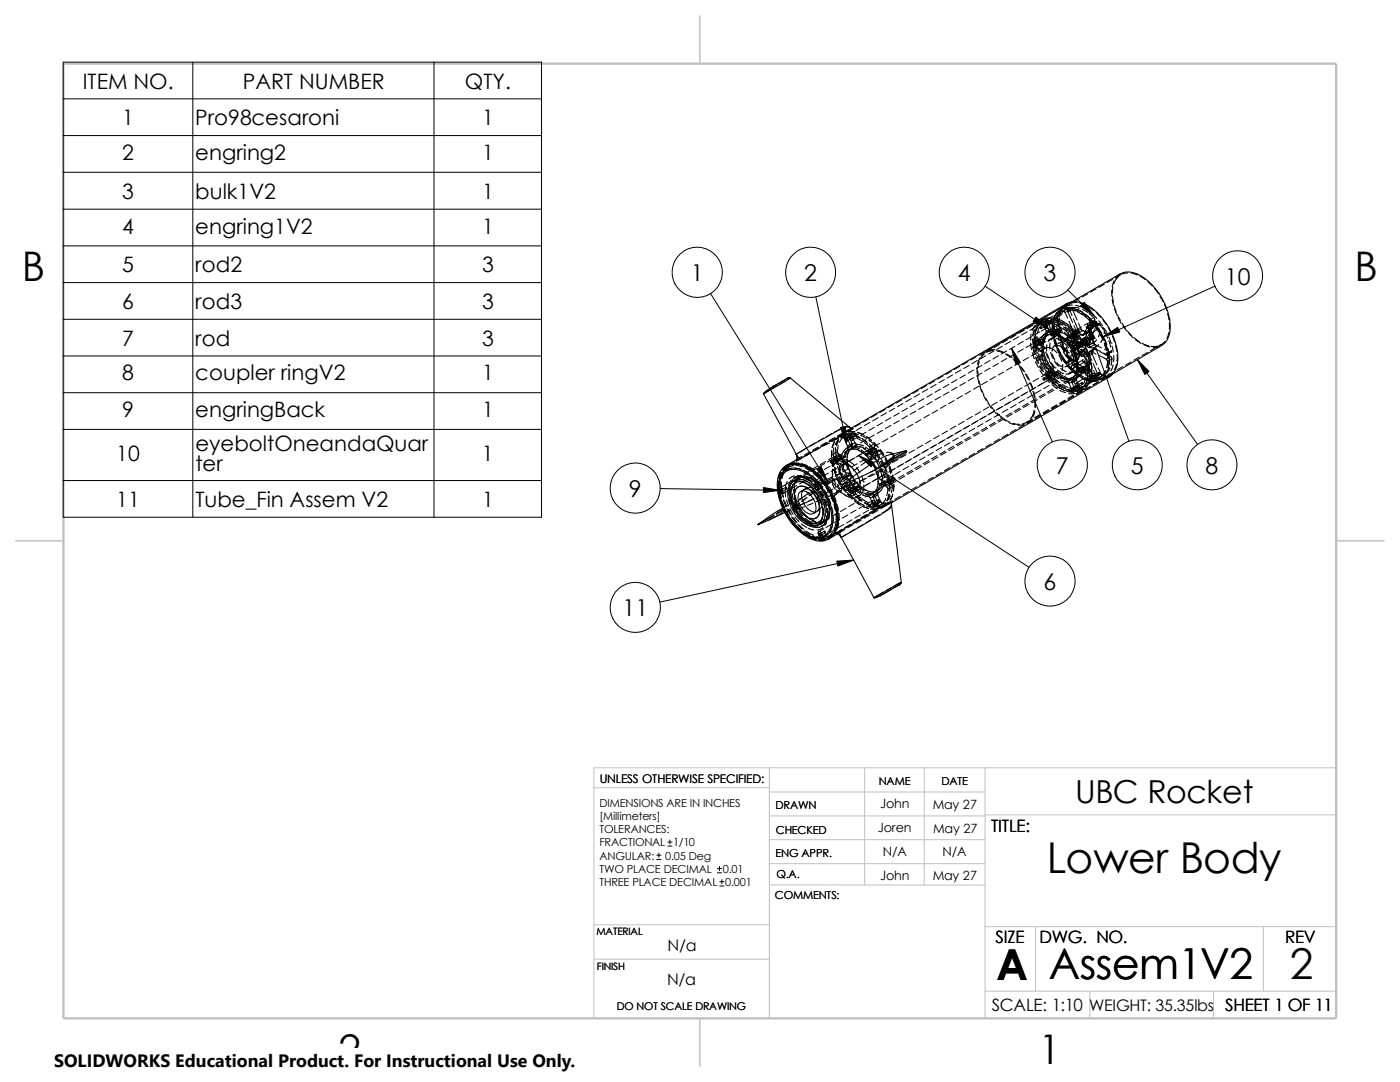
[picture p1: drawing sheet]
<svg xmlns="http://www.w3.org/2000/svg" width="279mm" height="216mm" viewBox="0 0 279 216" stroke-linecap="round" stroke-linejoin="round" font-family="sans-serif">
<defs><g id="words">
<g font-size="8.5">
<text x="208.9" y="174.1">Lower Body</text>
<text x="198.8" y="195.5">A</text>
<text x="209.3" y="195.3">Assem1V2</text>
<text x="257.4" y="195.3">2</text>
</g>
<g font-size="8.1">
<text x="4.4" y="56.1">B</text>
<text x="270.3" y="56.1">B</text>
<text x="67.6" y="212.3">2</text>
<text x="207.3" y="212.3">1</text>
</g>
<text font-size="6.3" x="214.6" y="160.3">UBC Rocket</text>
<g font-size="4.6">
<text x="137.9" y="56">1</text>
<text x="160.5" y="56">2</text>
<text x="191.1" y="56">4</text>
<text x="208.3" y="56">3</text>
<text x="244.4" y="56.8">10</text>
<text x="210.7" y="94.5">7</text>
<text x="225.7" y="94.5">5</text>
<text x="240.6" y="94.5">8</text>
<text x="125.5" y="99.1">9</text>
<text x="208.3" y="117.7">6</text>
<text x="124.2" y="122.9">11</text>
</g>
<g font-size="4.2">
<text x="16.5" y="17.7">ITEM NO.</text>
<text x="48.5" y="17.7">PART NUMBER</text>
<text x="92.8" y="17.7">QTY.</text>
<text x="24.4" y="25">1</text>
<text x="39" y="25">Pro98cesaroni</text>
<text x="96.2" y="25">1</text>
<text x="24.4" y="31.9">2</text>
<text x="39" y="31.9">engring2</text>
<text x="96.2" y="31.9">1</text>
<text x="24.4" y="39.7">3</text>
<text x="39" y="39.7">bulk1V2</text>
<text x="96.2" y="39.7">1</text>
<text x="24.4" y="46.6">4</text>
<text x="39" y="46.6">engring1V2</text>
<text x="96.2" y="46.6">1</text>
<text x="24.4" y="54.3">5</text>
<text x="39" y="54.3">rod2</text>
<text x="96.2" y="54.3">3</text>
<text x="24.4" y="61.6">6</text>
<text x="39" y="61.6">rod3</text>
<text x="96.2" y="61.6">3</text>
<text x="24.4" y="69">7</text>
<text x="39" y="69">rod</text>
<text x="96.2" y="69">3</text>
<text x="24.4" y="75.9">8</text>
<text x="39" y="75.9">coupler ringV2</text>
<text x="96.2" y="75.9">1</text>
<text x="24.4" y="83.2">9</text>
<text x="39" y="83.2">engringBack</text>
<text x="96.2" y="83.2">1</text>
<text x="39" y="90">eyeboltOneandaQuar</text>
<text x="23.2" y="92">10</text>
<text x="39" y="94.1">ter</text>
<text x="96.2" y="92">1</text>
<text x="23.2" y="101.2">11</text>
<text x="39" y="101.2">Tube_Fin Assem V2</text>
<text x="96.2" y="101.2">1</text>
</g>
<text font-size="3.6" x="10.8" y="213">SOLIDWORKS Educational Product. For Instructional Use Only.</text>
<g font-size="3.4">
<text x="197.8" y="166">TITLE:</text>
<text x="198.7" y="188.1">SIZE</text>
<text x="207.5" y="188.1">DWG. NO.</text>
<text x="256.5" y="188.2">REV</text>
<text x="197.9" y="201.8">SCALE: 1:10 WEIGHT: 35.35lbs</text>
<text x="244.5" y="201.7">SHEET 1 OF 11</text>
</g>
<g font-size="3.2">
<text x="133.2" y="189.8">N/a</text>
<text x="133.1" y="196.6">N/a</text>
</g>
<g font-size="2.5">
<text x="175.6" y="161.3">John</text>
<text x="186.1" y="161.4">May 27</text>
<text x="175.2" y="166.1">Joren</text>
<text x="186.2" y="166.2">May 27</text>
<text x="176.2" y="170.8">N/A</text>
<text x="188.1" y="170.8">N/A</text>
<text x="175.6" y="175.6">John</text>
<text x="186.1" y="175.6">May 27</text>
</g>
<text font-size="2.4" x="119.7" y="156.2">UNLESS OTHERWISE SPECIFIED:</text>
<g font-size="2.2">
<text x="119.6" y="161">DIMENSIONS ARE IN INCHES</text>
<text x="154.8" y="161.5">DRAWN</text>
<text x="175.4" y="156.7">NAME</text>
<text x="187.9" y="156.7">DATE</text>
<text x="119.6" y="163.6">[Millimeters]</text>
<text x="119.6" y="166.2">TOLERANCES:</text>
<text x="154.8" y="166.3">CHECKED</text>
<text x="119.6" y="168.9">FRACTIONAL</text>
<text x="119.6" y="171.5">ANGULAR:</text>
<text x="132.8" y="171.5">0.05 Deg</text>
<text x="134.4" y="168.9">1/10</text>
<text x="154.8" y="171">ENG APPR.</text>
<text x="119.6" y="174.2">TWO PLACE DECIMAL</text>
<text x="119.6" y="176.8">THREE PLACE DECIMAL</text>
<text x="144.3" y="174.2">0.01</text>
<text x="144.7" y="176.8">0.001</text>
<text x="154.6" y="179.5">COMMENTS:</text>
<text x="154.9" y="175.2">Q.A.</text>
</g>
<text font-size="2.1" x="123.1" y="201.6">DO NOT SCALE DRAWING</text>
<g font-size="2">
<text x="119" y="186.6">MATERIAL</text>
<text x="119.1" y="193.5">FINISH</text>
</g>
</g></defs>
<g fill="none" stroke="#c0c0c0" stroke-width=".2">
<path d="M118.5 157.2h35M153.5 158h43.1M153.5 153.2v50M172.6 153.2v23.4M184.4 153.2v23.4M196.6 153.2v50M266.7 153.2h-148.2v50M153.5 167.6h43.1M153.5 162.8h43.1M153.5 172.3h43.1M153.5 176.6h43.1M196.6 162.6h70.1"/>
<path d="M118.5 184.5h35.1M118.5 191.4h35M196.6 184.9h70.1M196.6 197.8h70.1M206.7 184.9v12.9M217.5 197.8v5.4M242.2 197.8v5.4M252.1 184.9v12.9"/>
</g>
<path d="M139.7 3.2v9.5M3.1 107.9h9.6M266.7 107.9h9.5M139.7 203.2v9.5" fill="none" stroke="#c0c0c0" stroke-width=".21"/>
<path d="M12.7 12.7h254v190.5h-254z" fill="none" stroke="#c0c0c0" stroke-width=".47"/>
<g fill="none" stroke="#000" stroke-width=".2">
<path d="M12.6 12.4h95.5v90.8h-95.5zM12.6 19.7h95.5M38.5 12.4v90.8M86.6 12.4v90.8M12.6 27.1h95.5M12.6 34.4h95.5M12.6 41.7h95.5M12.6 49.1h95.5M12.6 56.4h95.5M141.8 58.6l23.4 37.5M162.8 59.2l6.1 29.2M196.6 57.1l12.6 8.4"/>
<path d="M213.1 57.9l5.3 5.1M215.4 59.6l-1.1 .6M217.1 58.6l-1.1 .7M218.7 57.7l-1.1 .6M220.4 56.7l-1.1 .7M221.9 57.9v1.2M222 59.8l.2 1.2M222 59.1l.2 1.3M222 55.8l-1.1 .6M222.1 57.2l-.1 1.3M222.3 56l-.3 1.2M223.3 55l-.6 .8-.4 .8"/>
<path d="M223.6 54.7l-1 .8M223.7 54.8l-1.1 .7M225.1 54.4l-1.2 .3M225.7 54.4l1.2 .4M226.9 54.8h.1M227.5 55.1l1.1 .7M229.1 56.2l.9 .9M230.4 57.5l.8 1M231.2 58.5h.1M231.5 59.1l.6 1.1M242.4 57.1l-22.1 10M12.6 71h95.5"/>
<path d="M12.6 63.7h95.5M12.6 78.4h95.5M153.5 77.9l-1.1 .7M155.1 77l-1.1 .6M156.7 76l-1.1 .7M157.1 75.5l.3-.1 .1 .2M157.5 75.6l-.2 .1M157.7 75.4l-.2 .2M180 79.8l-1.1 .6M181.6 78.8l-1.1 .7M181.9 79.5l-1.1 .7M183.3 77.9l-1.1 .6"/>
<path d="M183.5 78.6l-1.1 .6M184.4 79.5l-1.1 .7M184.9 76.9l-1.1 .7M185.2 77.6l-1.1 .7M186.1 78.6l-1.1 .6M186.6 76l-1.1 .6M186.8 76.7l-1.1 .6M187.7 79.2l-1.1 .6M187.7 77.6l-1.1 .7M188.2 75l-1.1 .6M188.5 75.7l-1.1 .7M189.4 78.2l-1.1 .7"/>
<path d="M189.4 76.7l-1.1 .6M189.9 74.1l-1.1 .6M190.1 74.8l-1.1 .6M190.4 79.9l-1.1 .7M191 77.3l-1.1 .6M191 75.7l-1.1 .7M191.5 73.1l-1.1 .6M191.8 73.8l-1.1 .7M192.1 79l-1.1 .6M192.7 76.3l-1.1 .7M192.7 74.8l-1.1 .6M193.2 72.2l-1.1 .6"/>
<path d="M193.4 72.9l-1.1 .6M193.7 78l-1.1 .7M194.3 75.4l-1.1 .6M194.3 73.8l-1.1 .7M194.8 71.2l-1.1 .6M195 73.3v1.3M195.1 75.2l.3 1.3M195.1 71.9l-1.1 .7M195.2 74v1.2M195.3 75.9l.4 1.2M195.4 76.5h.1M195.4 77l-1.1 .7"/>
<path d="M195.4 72.1l-.2 1.3M195.5 71.5l-.4 1.2M195.5 77l.5 1.2M195.8 77.7l.6 1.2M196 74.4l-1.1 .7M196 72.9l-1.1 .6M196.3 78.8l.5 1.1M196.4 70.6l-.7 .9M196.5 70.3l-1.1 .6M196.7 79.4l.6 1.1M196.7 71l-1.1 .6M196.8 70.1l-1 .9"/>
<path d="M197 76.1l-1.1 .7M197.6 73.4l-1.1 .7M197.6 71.9l-1.1 .7M197.8 69.5l-1.1 .6M197.9 69.7l-1.1 .6M198.2 70l-1.2 .2M198.4 70l-1.1 .7M198.6 69.8h-1.2M198.7 75.1l-1.1 .7M198.8 70l1.3 .3M199.2 69.9l1.2 .5M199.3 72.5l-1.1 .7"/>
<path d="M199.3 71l-1.1 .6M199.5 68.7l-1.1 .7M200 69.1l-1.1 .6M200.3 74.2l-1.1 .6M200.6 70.6l1.1 .7M200.7 79.3l-1.1 .6M200.9 71.5l-1.1 .7M200.9 70l-1.1 .7M201 70.7l1 .7M201.1 67.8l-1.1 .6M201.7 68.1l-1.1 .6M201.9 69.5l8.1 18.7"/>
<path d="M202 73.2l-1.1 .7M202.2 71.7l.9 .9M202.3 78.4l-1.1 .6M202.5 71.8l.9 .9M202.6 70.6l-1.1 .6M202.6 69.1l-1.1 .6M202.8 66.8l-1.1 .7M203.3 67.2l-1.1 .6M203.5 79.2l-1.4 .8M203.5 73.1l.8 1M203.6 72.3l-1.1 .6M203.8 73.2l.7 1"/>
<path d="M204 77.4l-1.1 .6M204.2 69.6l-1.1 .7M204.2 68.1l-1.1 .6M204.4 65.9l-1.1 .6M204.4 79.8l-1.1 .6M204.6 74.6l.6 1.1M204.9 74.7l.5 1.2M205 66.2l-1.1 .6M205.1 78.2l-1.3 .8M205.3 71.3l-1.1 .7M205.5 76.3l.5 1.2M205.6 76.5l-1.1 .6"/>
<path d="M205.7 76.5l.4 1.1M205.7 68.5l.2 1.3M205.8 66.6l-.1 1.3M205.9 68.7l-1.1 .6M205.9 67.2l-1.1 .6M206 70.4l.4 1.2M206 67.6l.1 .4 .2 .3M206 67.9h.1M206.1 64.9l-1.1 .7M206.1 78.8l-1.1 .7M206.1 78.1l.3 1.2M206.1 67.6l.1 1.3"/>
<path d="M206.1 69.4l.3 1.3M206.2 69.2l-.1 .2M206.2 69.2h.1M206.3 69.5l.3 1.2M206.3 78.2l.2 1.3M206.3 69.2h.1M206.3 68.3l1 .5M206.4 65.7l-.3 1.3M206.4 69.2l.9 .4M206.4 67.1v1.2M206.5 69l-.2-.4 .2 .1v.3M206.5 69l.2 1.2"/>
<path d="M206.5 69h.1M206.5 65.8l-.4 1.2M206.5 67.4l.1 1.2M206.5 80v1.2M206.5 77.4l-1.1 .7M206.5 64.9l-.5 1.1M206.6 72.2l.6 1.1M206.6 71.2l.5 1.2M206.6 65.3l-1.1 .6M206.7 66.7v1.3M206.7 69.2l.3 1.2M206.7 68.6l.3 1.2"/>
<path d="M206.8 65.5l-.3 1.2M206.8 77.3l-1.1 .6M206.8 71.3l.5 1.2M206.8 79.5l-1.1 .7M206.9 70.8l.4 1.2M206.9 67.1l.1 .4 .2 .3M206.9 67.3l-.9 .5M206.9 70.4l-1.1 .6M207 65.3l-.5 1.1M207 67.7h.2l.3 .2M207 67.7l-.1 .6M207 79.8l-1.1 .6"/>
<path d="M207.1 68.9v-.2l.1-.1 1 .5M207.1 68.9l-1 .5M207.1 68.9l.2 1.2M207.1 68.7l-.9 .5M207.1 70.4l.5 1.4M207.2 68.1l.3 .2-.1 .2-.2-.2zM207.2 71.1l.8 1.7M207.2 67.8l1 .5 .2-.1M207.2 64.9l-.4 1.2M207.2 67.8l-.9 .5M207.2 68.1l-.9 .5M207.3 68.4v.1"/>
<path d="M207.3 75.5l-1.1 .6M207.3 68.8h.1M207.3 68.7l-.9 .5M207.3 64l-10.3 5.9M207.3 73l.7 1.1M207.3 69.6l.3 .5M207.3 68.8h.2M207.4 65.3l-.4 1.2M207.4 68.5h.1M207.4 64.2l-.8 1M207.4 68.2l-.1-.1-.1 .2M207.4 68.2v.3"/>
<path d="M207.5 68.8h-.1M207.5 68.5l-1 .5M207.5 73.9l.7 1M207.5 70.7l.5 1.2M207.5 67.7l-1.1 .7M207.5 66.2l-1.1 .6M207.6 67.9l.2 .4v.4l-.3 .1M207.6 72.6l.6 1.1M207.6 65.2l.2 .4M207.6 65.2v.2l.2 .2M207.6 73.1l.7 1.1M207.7 77.9l-1.1 .6"/>
<path d="M207.8 70.8l.4 1.2M207.8 64l-1.2 .6M207.8 67.4l-.3 1.4M207.8 75.2l1.2-.7 .4 .2 .2 .4 .1 .4-.2 .1M207.9 63.9l-.8 1M207.9 64.6l.3 .2 .6 1.3M207.9 64.6l-1.1 .7M207.9 70l.3 1.2M207.9 72.3l.7 1.1M208 68.1l-.2 1.2M208 68.9v1.3M208 63.6l-1.1 .6"/>
<path d="M208.1 71.7l.5 1.2M208.1 64l-1.1 .4M208.2 67.6v.3h.2l-.1-.2M208.2 63.9l-.6 .5M208.2 67.6l.1 .1M208.2 64.9a.57 .57 0 0 0 .8 .5v-.1M208.2 69.8l-.2 1.3M208.2 67.6l-1 .5M208.2 75.5v.3h.2M208.2 75.5l.2 .1v.2M208.2 70.8l.5 1.2M208.2 69.6l.2 1.1"/>
<path d="M208.2 68.6v1M208.2 63.8l-.9 .5M208.2 68.3h.2l-.9 .5M208.2 69.1l.3 .4M208.2 72.5l.7 1.1M208.2 69.1l-.9 .5M208.3 64.3a.88 .88 0 0 1 .7 .9M208.3 67.7l-.3 .6M208.3 64.3l-1.1 .6M208.3 73.4l.7 1M208.3 67.9l-.9 .6M208.4 74.6v.1"/>
<path d="M208.4 70.5l.8 2M208.4 71.8l.6 1.1M208.4 67.7l-.2 1.2M208.4 67.7v.2M208.4 76.3l-1.3 .8M208.4 74.7l.3 .2 .2-.1M208.4 64.1l-1 .7M208.4 68.2l-1.1 .6M208.4 78.6l-1.1 .6M208.5 72.5l.7 1.1M208.5 64.2l-.9 .5M208.5 64.9h.1"/>
<path d="M208.5 69.5v.1M208.5 69.6l-.9 .5M208.6 74.2l.6 .7M208.6 63.6l-.5 .3M208.6 69.5l-1.1 .6M208.6 69.4l.7-.1 .5 .2M208.6 75.4l.9 .9M208.6 64.7h-.2l.2 .4h.1v-.3M208.6 67.2l-.3 .5M208.7 74.7l.8 .9M208.7 71.5h.1M208.7 78.8l-1.1 .6"/>
<path d="M208.7 64.8l-.2-.1v.3M208.7 64.9v.2h-.1M208.7 70.2l.4 1.2M208.7 68.2l-1.1 .6M208.7 66.9h.1M208.7 64.1h.3l.2 .2M208.7 66.5l-.8 .9M208.7 64.1l-.8 .5M208.7 64.1l-1 .7M208.7 66.9l-.3 1.3M208.8 63.9l1.6 .2M208.8 66.1l-.1 .4"/>
<path d="M208.8 75.1l.5 .6 .2-.1M208.8 66.7l-1.8 1M208.8 64.7l.6 1.3M208.9 64.3l.8 .1M208.9 64.3l-.1 .4M208.9 65.4l-1.1 .7M208.9 68.8v1.3M208.9 73.4l.9 .9M208.9 74l.8 1M208.9 67l-.2 .1M209 72.6l.7 1M209 72.1l.6 1.1"/>
<path d="M209 70.7l.5 1.1M209 65.2v.1M209 63.7l-1 .6M209.1 64h.7M209.1 66.8l-.1 .1M209.1 75l-.9 .5M209.2 63.6l-1.3 .3M209.2 74.9l-.2 .1 .2 .3 .1 .1 .1-.2M209.2 74.9l.2 .3M209.2 66.7l-1 .8M209.2 64.3l-1.6 .9M209.2 64.3l.5 1.3"/>
<path d="M209.2 66.8l-.2 .1M209.2 66.8l-1.1 .6M209.2 73.6v.1M209.2 73.7l.1 .4M209.2 63.5h1.3M209.3 74.1v.1M209.3 75.1l-.2-.1 .2 .3M209.3 74.1l-.4 .7M209.3 75.3h.1M209.3 75.3l-.9 .5M209.3 74.2l.3 .2 .2-.1M209.3 64.2l.3 .1v.3l-.2-.1z"/>
<path d="M209.3 75.1v.2M209.3 74.2l-.9 .5M209.4 73.4l.8 1M209.4 72l.7 1.1M209.4 64.2l-.9 .5M209.4 76.9l-1.1 .7M209.4 66.1l-.6 .7M209.4 66l.3 .3M209.5 74.9l.8 1M209.5 75.5v.4l.2 .2M209.5 73.1l1.4 1.4M209.5 68.5v1.2"/>
<path d="M209.5 75.6l-1.1 .7M209.5 66l-.8 .5M209.6 63.4l-1.2 .2M209.6 66.3h.1M209.6 64.6l-1.8 1M209.7 65.6v.4M209.7 64.4l.5 .1M209.7 76.1l.9 .8M209.7 70.3l.4 1.2M209.7 66l-1 .5M209.7 65.6l-.9 .5M209.7 66l-.3 .1"/>
<path d="M209.7 66.3l1.2 .2M209.7 66.6l1.2 .1M209.7 74.3l-.9 .6M209.8 66.9l.2 .1M209.8 66.9l-.1-.2 .1-.1 1.2 .3M209.8 64.2l-1 .5M209.8 63.8v.4M209.8 64.2l.5 1.2M209.8 66.9h.1M209.8 74.3l-.9 .5M209.8 63.8l-.9 .5M209.8 66.6h.1"/>
<path d="M209.8 63.7l1.2 .3M209.8 75.6l1 .9M209.8 64l.2 .1M209.8 66.6h-.3a1.79 1.79 0 0 0-1.1 1.1M209.8 72.4l.8 1M209.8 63.8l1.3 .2M209.8 63.8h.1M209.8 63.8l-.8 .5M209.9 76.1l1 .8M209.9 74.8h.1M209.9 74.8l-.4 .7M210 76.8l.9 .8"/>
<path d="M210 74.7l-.1 .1M210 74.7l.2 .1 1 .8M210 73.7l.2 .2M210 74.4l.3 .2v.2h-.2M210 66.1l.2 1.2M210 74.4l-.1 .1 .2 .3M210 69.6l.9 .8M210 70.7l.5 1.2M210 74.4l-.9 .5M210.1 64.2l-.1 1.2M210.1 65v1.3M210.1 74.1l.9 .8"/>
<path d="M210.1 66l.2 1.2M210.1 75.4l-1.1 .6M210.1 73.1l.1 .4M210.1 74.7v.1M210.1 73.1l-.9 .5M210.1 77.6l-1.1 .7M210.1 71.5h.1M210.1 75.4l.9 .9M210.1 67.5l-.3 .1-.6 .6M210.1 73.2h.1M210.2 74.4h.1M210.2 73.5l-.4 .8"/>
<path d="M210.2 73.5l-.9 .6M210.2 66.9l.2 1.2M210.2 64.1l-.1 1.1M210.2 63l-1.1 .7M210.3 66.2l.1 .1M210.3 65.4v.2M210.3 63.4l1.2 .4M210.3 65.4l.4 .4M210.3 65.4l-.9 .6M210.3 66.3l.2 1.2M210.3 66.3l.1-.5a.72 .72 0 0 1 .6 .3 .72 .72 0 0 1 .1 .7M210.3 67.3l-.6 .4"/>
<path d="M210.3 77.9l-1.1 .6M210.4 74h.1M210.4 64.3l-.1 1.1M210.4 65.3l.1 .4M210.4 67.9l.3 1.2M210.4 66.7l-1.3 .1M210.4 75l-.9 .5M210.4 75v.1M210.4 75.2v.1M210.4 75.1l.2 .5M210.4 67.9l.4 1.2M210.4 69l-.3 .5-.1 .6"/>
<path d="M210.4 64.6l1.1 .6M210.4 66.6l1.2 .4M210.4 72.1l.8 .9M210.4 63.3v.2M210.4 65.7l-1.1 .7M210.5 66.7h.2M210.5 66.7l-.1 .3M210.5 65.7h.2M210.5 63.2l-.4 1.1M210.5 64.1l-.1 1.2M210.6 73.4h.1M210.6 67.6l.3 1.3"/>
<path d="M210.6 63l-.3 .6M210.6 75.6l-.9 .5M210.6 75.6l.9 .8M210.6 68.1l.4 1.2M210.6 64.3l1.2 .6M210.6 62.1l-2.7 1.6M210.7 66.1l-.9 .6 .2 .3M210.7 66.1l.2 .1v.3l-.3-.2zM210.7 66.1l.2 .2-.1 .2-.1-.1M210.7 74.8l1 .7M210.7 65.7l-1 .6M210.7 65.7l1.1 .3"/>
<path d="M210.7 68.7l.4 1.2M210.7 66.1v.2M210.7 65.8l1.3 .7M210.7 66.7l1.1 .5M210.7 66.8l.3 .1M210.7 67.1l-.5 .3-.4 .4M210.8 76.3l1 .8M210.8 67.5l.9 .4M210.8 74.3l-.4 .7M210.8 74.5l1 .7M210.8 74.3l-.9 .5M210.9 74.2l.3 .1"/>
<path d="M210.9 74.2l-.1 .1M210.9 74.2l-.9 .5M210.9 66.5l-1 .5M210.9 64.9v1.2M210.9 72.4l.4 .4 .6 .3M210.9 64.3l1.2 .6M210.9 69.7l.6 1.1M210.9 62.4l-.3 .6M211 66.9h.1M211 66.9l.9 .5M211 68.9l.5 .1 1.1 .9M211 73.8l1.1 .7"/>
<path d="M211 69.6l.6 1.2M211 66.7l.4 1.2M211 75.9l-1.1 .7M211.1 63.6l1 .5M211.1 66.8l-.1 .1M211.1 66.8l-1.8 1.1M211.1 77.3l1.2 .5M211.2 69.5l.5 1.1M211.2 74.3l.9 .7M211.2 74.3l-1.9 1M211.2 63.8v1.3M211.2 73h.1"/>
<path d="M211.2 62.9l-.3 1.3M211.2 76.9l1.1 .6M211.2 64.8l.3 .5M211.2 64.8l-.8 .5M211.2 65.7l.3 1.2M211.3 69.9l.6 1.1M211.3 62l-.8 1M211.3 63.9v1.3M211.3 64.1l1.2 .5M211.3 66.4l-.9 .5M211.3 70.9l.6 1.2M211.3 61.7l-1.1 .6"/>
<path d="M211.4 77.3l1.1 .6M211.4 65.8l.2 1.2M211.4 70.5l.6 1.1M211.4 74.9l1.2 .6M211.5 67.2l1 .5M211.5 63.6l-.3 1.2M211.5 63.5v.1M211.5 77.9l1.2 .5M211.5 65.6l.3 .1v.3l-.3-.1zM211.5 66.8l1 .8M211.5 62.4l-.8 1.1M211.5 67.1l.2 .8"/>
<path d="M211.5 74.5l-1.1 .7M211.5 70.8v.1M211.5 76.7l1.1 .7M211.5 67l.1 .1M211.5 65.3l-.8 .5M211.5 65.3l1.4 .7M211.5 65.6l-.9 .5M211.6 62.2l-1 1.5M211.6 66.2l1.1 .5M211.6 67.2l.3 .2M211.6 75.3l1.2 .3M211.6 66.2h-.2l-.1 .3"/>
<path d="M211.6 68.5l.8 1.8M211.6 66.2l-.9 .5M211.6 74.4l-.6 .3-.6-.2M211.6 61.9l-.4 1.3M211.6 64.3l1.1 .7M211.6 67.1l.9 .6M211.6 61.8l-.2 .1M211.6 67v.1M211.7 73.5l1 .6M211.7 67.5l.3 1.2M211.7 67.9l.2 .1M211.7 67.9l.1 .4"/>
<path d="M211.8 66l-1.3 .7M211.8 76.7l-1.1 .6M211.8 61.8l-1 .8M211.8 75.9l1.2 .3M211.8 62.1l-.4 1.2M211.8 67.6l.1 .4M211.8 66h.1M211.8 61.6h.1M211.9 71h.1M211.9 71.4l.7 1.1M211.9 67.4l.6 .6M211.9 67.4l.1 .2"/>
<path d="M211.9 61.6l-.3 .2M211.9 62.1l-1.1 .6M211.9 71.3l.7 1.1M211.9 68l.4 .8M212 76.9l-1.1 .6M212 68.3v1.3M212 71.6h.1M212 62.1h.4l.2 .3M212 64.1l1.1 .7M212 69l.6 1.1M212 76.7l1.1 .6M212 71.1l.8 1.1"/>
<path d="M212 72.7v1.2M212.1 74.5h.1M212.1 65.5l1 .9M212.1 67.4l.8 .7 .7 .8M212.1 75v.1M212.2 69l.3 1.2M212.2 71.5l.7 1.1M212.2 70.2l.7 1M212.2 64.2h.1M212.2 61.4l-.1 .1M212.3 65.2l.9 .8M212.3 77.4l1.2 .5"/>
<path d="M212.3 75.7l.5 .1 .8-.1M212.3 69.3l.6 1.1M212.4 61.9l-.7 1M212.4 68.5l.8 .9M212.4 66.3l1.1 .9h.2M212.4 72.1l.7 1M212.4 67.5l1.6 .8M212.4 67.9l.6-.2 .7 .2M212.5 64.6h.1M212.5 67.9l-2.1 1.1M212.5 77.9l1.4 .2M212.5 61.4l-.6 .2"/>
<path d="M212.5 68l.9 .9M212.5 67.7l.1 .1M212.5 69.4l.6 1.1M212.6 67.7h.1M212.6 66.8l1.1 .6M212.6 62.4l.5 1.1M212.6 79.8l-1.1 .7M212.6 61.3l-.9 .4M212.6 65.2l.9 .9M212.6 67.7h.2M212.6 80l-1 .6M212.7 65h.1"/>
<path d="M212.7 75.3l1.3 .3 .2 .3M212.7 75l-1.1 .6M212.7 74.1h.1M212.7 70.9l.7 1M212.8 75.6h.1M212.8 64.5l.9 .8M212.8 72.2l.1 .2 .3-.1M212.8 70.7l.8 .8M212.8 67.6v.1M212.9 69.3v.4l.4 .7M212.9 70.5l.2 .3M212.9 60.6l-.9 .8"/>
<path d="M212.9 77.7l.6 .2M212.9 70.6l.2 .2M213 73l.8 .9M213 68.5l.7 1M213 65l1 .8M213 60.7l-1.8 1.1M213 76.2l.4 .3M213 68.1l.9 .9M213 72.9l.9 .9M213.1 61.4l-1.2 .2M213.1 66.4l.2 .3-.1 .2M213.1 70.8l.2 .9"/>
<path d="M213.1 60.7l-.7 .5-.9 1.2M213.1 61.6l.4 .2M213.1 61.6l-1.2 .6M213.1 61.6h-.2M213.1 70.8l.6 .9M213.1 78.1l1.2 .2M213.1 65.4l1 .9M213.1 61.3l1.3 .2M213.1 62.3l1 2.1M213.2 77.6l1.2 .3M213.2 66.6h.1M213.2 66.9l-.4 .7"/>
<path d="M213.3 70.4h.1M213.3 78.5h1.2M213.3 67l1.4 .7M213.3 67.8a.92 .92 0 0 0-1 .6M213.3 71l.7 1M213.3 72.3l-.2 .6-.6 .3M213.3 64.1l.9 2.2M213.4 61.8l-1.3 .1M213.4 73l.8 1M213.4 76.5l.5 1.2M213.4 71.7l.6 .3 .5 .1M213.4 77.4l.9 .2"/>
<path d="M213.4 67.1l.3 .3-.1 .2-.2-.3zM213.5 77.9l.7 .1M213.5 68.4l.1 .4M213.5 68.7l.2 .3M213.5 61.8l-.9 .6M213.5 61.8l.5 1.2M213.5 66.3l1.1 .5M213.5 71l.7 1.1M213.6 68.8l.2 .4M213.6 69.9l.4 .7 .3 1.2M213.6 68.9l.6 .8M213.6 71.5l-.4 .8"/>
<path d="M213.6 71.5l.1 .1M213.6 65.2l.9 .8M213.6 61.5l-1.2 .1M213.6 73.6l.9 .8M213.6 75.9l-1.1 .7M213.7 66.5l.8 1M213.7 71.7l.2 .2 .2-.1M213.7 71.7l-.9 .5M213.7 67.9l.9 1M213.7 67.9l.2 .2M213.7 67.2l-.9 .5M213.7 61.4l1.2 .4"/>
<path d="M213.7 75.4l-.2 .2M213.7 69.9l.4 .2M213.7 69.5h.1M213.7 67.1l-.9 .5M213.7 67.1l-.1 .1M213.7 70.8l.7 .2M213.8 71.2l-.2 .3M213.8 60.5l-2.2 1.3M213.8 73.1l.1 .4 1 .9M213.8 69.2l.4 .7M213.8 72.4l.9 .9M213.8 68.2h.1"/>
<path d="M213.8 69.2v.1M213.9 67.6l-.4 .8M213.9 74.2l-.6 .4h-.6M213.9 77.7v.4M213.9 78.1h.1M213.9 75.6l-.9 .6M213.9 60.2l-1.1 .6M214 67.6h-.1M214 67.6h.1M214 76.4l.5 1.2M214 67.3l-.3 .1M214 68.3v.3"/>
<path d="M214 68.3l-.9 .4h.3l.5 .2 .6 .9M214 68.2l.2 .1M214 65.8l.2 .6M214 66.5l.4 .5M214 61.8l1.2 .4M214 66.7v.2a.63 .63 0 0 0 .7 .5l.1-.2M214 61.9l-.8-.1-.1 .5M214 76v.4M214 65.8l-.9 .6M214 61.9l.5 .1M214 68.6l.5 .9M214 77.3l.1 .4 .2 .1v-.2"/>
<path d="M214 77.3l.3 .3M214 70.1l.1 .1M214 60.9l-1.2 .2M214 61.7l-.9 .6M214 61.7l1 2.2M214 71.9l-.9 .5M214.1 78h1.2M214.1 61.3l-.1 .4M214.1 61.3l1.3 .2M214.1 71.8l-.9 .5M214.1 61.3l-.9 .5M214.1 75.4h.1"/>
<path d="M214.1 69.7l-.1-.5 .2-.1 .3 .2 .2 .4M214.1 67.6h.1M214.1 69.7l.5 1M214.1 70.2l.2 .4M214.1 69.7l-.4-.2 .5 .7M214.1 75.4h-.2M214.1 74.2l-.7 .1M214.1 69.7l.1 .1M214.1 75.3l-1.8 1.1M214.2 69.8h.1M214.2 67.6l.1 .1M214.2 69.7l-.1 .4"/>
<path d="M214.2 66.4l-1 .5M214.2 66.4l-.5 .7M214.2 75.3a1.45 1.45 0 0 1-1.8 .1M214.2 61.3l-.9 .5M214.2 69.5l.4 .7 .3 1.2M214.2 75.9l-.2 .1M214.2 65.7l.9 1M214.2 75.9v.1M214.2 63.6l.9 2.2M214.2 78.9l-1.1 .6M214.2 76h.1M214.2 66.7l.2 .3"/>
<path d="M214.2 76l-.8 .5M214.2 76l.6 1.2M214.2 61.6l1.2 .5M214.3 74.3l1 .7-1.1 .6M214.3 67.7v.1M214.3 66.6l-1.8 1 .1 .1M214.3 66.6h.1M214.3 66.6l.1 .4M214.3 79l-1.1 .7M214.3 74.3l1.8 1.2M214.3 70.6v.1M214.3 70.6l.4 1.2"/>
<path d="M214.3 75.1l-.1 .2M214.3 74l-.7 .5M214.3 77.6h.5M214.3 65l.6 1.2M214.3 75.1l-.5 .4-.4 .1M214.3 74l-1.1 .7M214.4 72.4l-.2 1.3M214.4 67l.4 .5M214.4 67h.1M214.4 74.9l-.1 .2M214.4 68.3h.1M214.4 71.9l-.6 1.2"/>
<path d="M214.4 72.5l.9 .9M214.5 66.6l.1 .2v.2h-.1M214.5 66.7v.3h-.1M214.5 69.5v.4M214.5 66.7l-.2-.1-.3 .7M214.5 68.3l-.9 .5M214.5 68.3l.6 1.1M214.5 70.4v.1M214.5 69.8h.1M214.5 66.8l.3 .3M214.5 77.6l.2 .3h.2M214.5 66v.1"/>
<path d="M214.5 70.5l.1 .3M214.5 70.5l.4 1.2M214.5 69.9l-.6 1.1M214.5 71.2l.4 1.3M214.5 73.8l-.2 .2M214.5 67l-.8 .5M214.6 70.7l.1 .3M214.6 68.8v.1M214.6 70.7l-.2 .3M214.6 77a.76 .76 0 0 0 .8 .6M214.6 68.9l.6 1M214.6 60.9l1.3 .4"/>
<path d="M214.6 66.8l-.9 .6M214.6 66.8h.2M214.6 70.4v.3M214.6 72.6l.9 .8M214.7 70.9a4 4 0 0 1-.3 4.2l-.2 .1M214.7 67.7l.2 .3M214.7 68.3l.6 1.1M214.7 67.7l-1.2 .7M214.7 70.7l-.6 1.1M214.7 76.5l.6 .3 .2 .5M214.7 72.8v.1M214.7 72.5l-.9 .6"/>
<path d="M214.7 72.5v.2l.2 .4M214.8 74.3l1 .8M214.8 77.6l-.9 .5M214.8 74.3l-.6 1.1M214.8 67.1l.4 .7M214.8 67.1l-.5 .8 .1 .4M214.8 67.1h.2l.2 .2M214.8 67.1l-.9 .5M214.8 68.1l.1 .6 .3 .6M214.8 77.5v.1M214.8 77.2v.3M214.8 77.6h.1"/>
<path d="M214.8 77.2l-.9 .5M214.8 66.8l-.9 .6M214.8 68l.7 1.1M214.8 75.1l-.6 .8M214.8 72.4l.1 .1M214.8 75.9l-.8 .5M214.8 67.2h.1M214.8 75.9l.6 1.2M214.8 67.1l-.8 .5M214.8 78.7l1.1-.6-1.1 .6M214.8 72l-1.9 1.2M214.9 61.8h.1"/>
<path d="M214.9 72.5h.1M214.9 66.2l.3 .3M214.9 72.5v1.2M214.9 75.4l-.1 .5M214.9 75.4l-.9 .6M214.9 66.7l-.1 .1M214.9 66.7l-.9 .6M214.9 73.1l-.9 .5M214.9 73.1l.4 .3M214.9 60.4l-1.2 .1M214.9 68l.5 1.4M214.9 66.5l.8 1.1"/>
<path d="M214.9 76.8v.3M214.9 74.2l-.1 .3M214.9 73.5l-.2 .9M214.9 76.8l.2 .1M214.9 66.5v.2M214.9 68l-.9 .6M214.9 76.8l-.9 .5M215 76.9l.1 .4M215 77.1l.1 .1M215 76.9l.2 .2-.1 .2M215 75.4l-.9 .5M215 69.4l.3 1.2"/>
<path d="M215 61.7l1.1 .6M215 72.3h.1M215 72.1l.1 .1M215.1 72.3v.1M215.1 72.2l-.2 1.1M215.1 74.8h.1M215.1 67.6l-1.1 .7M215.1 67.6h.4l.5 .3 .5 .7M215.1 72.4l.3 .4M215.1 76.9l.1 .3M215.1 72.6v.2M215.1 62.3l1.1 .6"/>
<path d="M215.1 68l.7 1.1M215.1 73.7l.1 .1M215.1 70.7l-.6 1.1M215.1 74.5l.8 .5M215.2 69.9h.1M215.2 69.3h.1M215.2 73.8l-.3 1.2M215.2 67.2l-.9 .5M215.2 77.3l-1.4 .8M215.2 73.8l1 .7M215.2 66.5l.7 .3M215.2 66.1l-.3 .4"/>
<path d="M215.2 70.6h.2M215.2 70.6l-.1 .1M215.2 64.5l.6 1.2M215.2 66.1l-.9 .6M215.2 66.1l.3 .2M215.3 71.2a.8 .8 0 0 1-1.1 .6M215.3 74l.2 .1v.2M215.3 73.4l.5 .5M215.3 74v.2M215.3 74.2h.1M215.3 73.6l1.1 .5M215.3 73.6l-.1 .2"/>
<path d="M215.3 70.6l-.1 1-.1 .2M215.3 74.2l.2 .1M215.3 71.4l-.6 1.1M215.3 68.6v.1M215.3 68.7h.1M215.3 69l-.8 .5M215.4 77.1l.2 .2 .2 .1M215.4 72.8l1 .5M215.4 70l.4 1.2M215.4 77.1l-.9 .5M215.4 68.9l.2 .2M215.4 68.5l-1.7 .9"/>
<path d="M215.4 68.3a.6 .6 0 0 1 .5 .9h-.1M215.4 68.3v.5l.4 .4M215.4 66.5l-.2-.2v-.5l-.9 .5v.3M215.4 67.2l.8 1M215.4 70.6l.8 .4M215.4 68.3h.1M215.4 69.4l-.9 .5M215.4 69.4l-.6 1.1M215.4 68.3l-.1 .4M215.4 66.5l-.9 .5M215.5 68.4a.48 .48 0 0 1 .3 .7M215.5 62l1 .7"/>
<path d="M215.5 66.4l-.1 .1M215.5 66.3v.1M215.5 77.4l-.1 .2M215.5 69.1h.4M215.5 60.5l1.2 .5M215.6 68.3l.6 1.1M215.6 67.8l.6 1.1M215.6 70l.5 1.2M215.7 75.2l.1 .1M215.7 62.5l1.1 .7M215.7 74.5l-.2 .5-.6 .4M215.8 69.6l.7 1.8"/>
<path d="M215.8 65.7l.1 .1M215.8 65.7l-.9 .5M215.8 73.8l1 .8M215.8 77.9l-1.1 .7M215.8 65.2l-1.6 1a.88 .88 0 0 1 .7 .9M215.8 76.4l.1 .2 .2 .1M215.8 77.4l-.9 .5M215.8 76.4h.1M215.8 69.1l-1.7 1M215.9 75.4l1.1 .5M215.9 65.8h.1M215.9 73.3l.1 .6 .5 .3"/>
<path d="M215.9 75l.3 .1M215.9 65.8l.2 .2M215.9 76.4l.2 .1v.2M215.9 66.7l-1.1 .7M215.9 76.4l-.9 .5M215.9 68.6l.1 .3-.1 .2M215.9 77.1l-1 .8M215.9 66.8h.3M215.9 77.3l-1.1 .6M216 71.8v.1M216 62.4l1 .8M216 61.8l1.1 .6"/>
<path d="M216 73.1l-1.1 .6M216 68.1l.2 .4M216 71.9l.2 .4 1.1 .5M216 71.9l-.9 .5M216 75.4l1 .4M216 66.9h.1M216 74l1.1 .6M216 73.9l1 .7M216.1 68.1l.9 1.8M216.1 67.8l.1 .7M216.1 77.2l-.3 .2M216.1 70.1l-.7 1.1"/>
<path d="M216.1 77.3l-1 .5M216.1 76.7l-1 .5M216.1 77.7l-1.1 .6M216.1 69.7l.2 .4M216.1 77.6l-1 .7M216.1 66l.8 .4 .2-.1M216.1 73.3l-.9 .5M216.1 73.3l-.3 1.2M216.1 70.1l-.9 .5M216.1 66l-.9 .5M216.1 70.1l-1 .6M216.1 70.1h.2"/>
<path d="M216.2 77.5l-.1 .1M216.2 66.9h.1M216.2 77.6l-1.1 .3M216.2 71l.3 .3M216.2 67.5a.79 .79 0 0 1 .9 .7M216.2 68.1l.4 .6M216.2 73.4l.1 .4M216.2 73.4l.2 .1 .1 .4M216.2 73.1l-.1 .2M216.2 67.5l-.1 .3M216.2 68.1l.1 .3M216.2 73.1l.2 .1"/>
<path d="M216.2 73.1l-.9 .6M216.2 73.5l-.9 .5M216.2 77.6h.1M216.2 68.5l.5 .4M216.2 67.6l-.1 .2M216.2 77.7l-.8 .5M216.3 73.8l-.1-.3 .2 .3M216.3 68.4l.2 .2M216.3 73.8l.2 .1M216.3 67.9l.1 .5M216.3 71h.1M216.3 67.9l-.1 .1"/>
<path d="M216.3 73.8h.1M216.3 67.9l-2.2 1.2M216.3 70.1l.3 .8M216.3 71.8l.3 1.2M216.3 72.3l-.9 .5M216.3 73.2l.2 .1a.67 .67 0 0 1 .1 .9M216.3 67.8l-.1 .1M216.3 70.1l.8 .4M216.3 70.1l-.9 .5M216.3 69.8l-1.9 1.2M216.4 68.5l.1 .1M216.4 75.4l1.2 .2"/>
<path d="M216.4 73.3h.1M216.4 73.2l-.9 .5M216.4 73.2l.9 .4M216.4 67.8l.1 .1M216.4 67.8l-.1 .1M216.4 67.8l-1 .5M216.4 74.1l.1 .1M216.4 63l1 .9M216.4 73.8l-.9 .5M216.5 70l.5 1.2M216.5 68.6l.2 .1M216.5 61.6l1 .6"/>
<path d="M216.5 68.6v.1M216.5 68.6l.1 .1M216.5 76.9l-1.1 .7M216.5 71.3l.5 1.1M216.5 75.4l-1.8 1.1M216.5 74.2l.2 .4M216.5 69.5l.5 1.2M216.6 69v.2M216.6 69.3a.55 .55 0 0 1-.3 .5 .55 .55 0 0 1-.7-.1M216.6 67.3l-.1 .6 .2 .4M216.6 67.3l-.4 .2M216.6 74.2l-1.1 .6"/>
<path d="M216.6 73l-.1 .3M216.6 75.4l-.4 1.1M216.6 62.7l1 .8M216.6 68.7h.1M216.7 67.3l-.2 .3 .2 .6M216.7 68.6h.1M216.7 67.3l.6 .3M216.7 67.3v1.3M216.7 67.4l.6 .2M216.7 68.6l.3 .2 .3-.1M216.7 68.3h.1M216.7 68.2h.1"/>
<path d="M216.7 68.5v.2M216.7 67.3h.1M216.7 67.3h-.1M216.7 77l-1.1 .6M216.7 68.9h.1M216.7 72.1l.3 1.2M216.7 74.6v.1M216.7 75.7l.3 .1M216.7 74.8l1.1 .6M216.7 67.7l.3 .4M216.7 68.3v.1M216.7 68.9h.3"/>
<path d="M216.7 68.6l.3 .5 .5 .3M216.7 68.7h.1M216.7 76.6l-.6 .6M216.7 68.7l-2.1 1.2M216.8 71.5l.3 1.2M216.8 65.7l-.6 1.1M216.8 65.3l.1-.1 .2 .2-.1 .1zM216.8 68.1l.1 .4-.2 .2M216.8 68.4v.2M216.8 75.4l.2 .1M216.8 66.3l-.9 .5M216.8 68.6l-.2 .1"/>
<path d="M216.8 68.6l-.9 .5M216.9 69.8l.7 2M216.9 67.6l-.1 .2 .5 1.1M216.9 68.2l-.1-.2-.4-.3-.2 .2v.4M216.9 75.8l-.4 1.2M217 77.1l-1 .7M217 75.8l-.6 1.1M217 75.8l.9 .1M217 73.9v1.3M217 68.1v.1M217 68.8l-.2 .1M217 64.6l8.3 23.5"/>
<path d="M217 75.9h.1M217 75.5v.3M217 63.1l.9 .9M217 75.1l1.1-.6h.3l.4 .4 .1 .7M217 66.3l-.3 1M217 73v.1M217 75.5l1.1 .1M217 66.4l-.8 .5M217.1 70.5l.3 .3M217.1 75.2l-.1 .3M217.1 72.9l.2 .1 .1 .3h-.2l-.2-.2M217.1 72.9l-.1 .1"/>
<path d="M217.1 71.1l.9 2.2M217.1 66.3v.1M217.1 70.5l-.9 .5M217.1 68.4l-.1 .5M217.1 72.9l-.9 .5M217.1 71.8l.3 1.2M217.1 73.3l.1 1.3M217.1 66.3l-.9 .5M217.1 66.1l-.1 .2M217.2 70.5l.1 .2M217.2 71.2l.3 1.3M217.3 70.5l-.3 .3 .1 .4 .9-.5"/>
<path d="M217.3 63.7l.8 .9M217.3 72.8l-.9 .5M217.3 72.8h.1M217.3 73l.9 2.2M217.3 61.3l1 .7M217.3 73.6l.3 .4v.2M217.3 76.5l-.6 .7M217.3 73.6l-.9 .5M217.3 62.5l1 .9M217.3 67.6h.1M217.3 68.7l-.3 .2M217.3 67.6l.2 .4"/>
<path d="M217.3 75.5l-.3 1.3-.4 .5M217.3 67.6v.1M217.3 68.6v.1M217.3 68.9l.3 .4M217.3 67.7v.9M217.3 74.9l1.2 .5M217.3 73.4l-.8 .5M217.4 71h.1M217.4 63.9l.2 .3v.2M217.4 68.2l-.1 .4M217.4 70.2l-.1 .3M217.4 70.8l.5 1.1"/>
<path d="M217.4 70.8l-.9 .5M217.4 67.8l.2 .4M217.4 68.6h-.1M217.4 64.8l.3 .5 .4 .1M217.4 72.8l-.9 .5M217.5 73.7v1.2M217.5 75.4l.1 .4M217.5 76.1l-.2 .4M217.5 75.4l.1 .1v.3M217.5 63.6l.8 1M217.5 66.4l-.6 1.2M217.5 70.1l-.1 .1"/>
<path d="M217.5 70.1h.1M217.5 69.4h.1M217.5 71.6l.3 1.2M217.5 72.5l-.9 .5M217.5 72.5l-.1 .3M217.5 74.8l-.4 1.2M217.5 68.5l-.2 .2M217.5 68.5v.1M217.5 68.2v.2M217.5 64.3l-1.1 .6M217.6 64.3a.88 .88 0 0 1 .7 .9M217.6 64.4l-.7 1.1"/>
<path d="M217.6 68.4l-.1 .1M217.6 74.1l-.9 .5M217.6 69.3l1.3 .6M217.6 77.1l-1.1 .7M217.6 70.1l1.1 .6M217.6 74.9l.4 .2M217.7 67.1l.1 .3M217.7 64.6l.3 .3-.1 .2-.1-.1M217.7 72.4l.2 1.1M217.7 67.1l-.2 1.4M217.7 64.6l.1 .4M217.7 65.2l-.6 1.1"/>
<path d="M217.7 64.7v.2M217.7 74.9l1 .2M217.8 75.4l-.5 1.1M217.8 67.1l-.9 .5M217.8 67.1h-.1M217.8 64.9l.1 .1-.9 .5M217.8 67l-.1 .1M217.8 75.4h.1M217.8 67.4l-.9 .6M217.8 67.4l.4 1M217.9 73.4l-.1 1.3M217.9 74.4l-.2 1.1"/>
<path d="M217.9 64.7l-.1-.1-1 .6M217.9 64.8l.1 .2M218 62.7l.9 .8M218 70.3l-.9 .5M218 70.7l.9 2.1M218 75.1l.4 .5h.5M218 64l.9 1M218 75.1l.8 .2M218.1 72.5l1 2.2M218.1 65.4l-1.7 1M218.2 65.2l-.6 1.1M218.2 75.7l.8-.1 .5-.2-1.1 .5"/>
<path d="M218.2 68.4l.1 .2M218.2 69.9h.1M218.2 68.4l-.9 .5M218.3 63.4l.1 .1v.4M218.3 65.1l.3 .1M218.3 65.1l-.1 .1M218.3 73.9l.5 1.2M218.3 65.2l-.2 .2M218.3 63.4l-.9 .5M218.3 65.1l-1 .8M218.3 69.7l-.4 .7 .1 .3M218.3 74.9l.1 .3"/>
<path d="M218.3 75.1l.3 .1M218.3 68.6h.1M218.3 68.6l.2 .1M218.3 69.7l-.9 .5M218.3 75l.1 .1M218.3 76l-1.1 .6M218.4 64.5l.8 1M218.4 74.9h.1M218.4 74.8l.2 .2M218.4 69.6l-.1 .1M218.4 74.8l-.1 .1M218.4 65.9l-.6 1.2"/>
<path d="M218.4 69.6h.2M218.4 74.9l-.1 .1M218.4 69.6l-.9 .5M218.4 74.9l-.9 .5M218.4 63.9l-.8 .5M218.4 63.9l-.6 1.1M218.4 64.9h1.3M218.5 75.5l.4 .1M218.5 68.7l-.9 .6M218.5 68.7l1.3 .7M218.5 65.1l.8 1.2M218.6 75v.1"/>
<path d="M218.6 64.2l.2-.1 .1 .3-.1 .2zM218.6 69.6l1.1 .5M218.6 69.6l-1 .5M218.6 75.2l-1 .6M218.6 75.2h.1M218.6 75.1v.2l-.2-.1M218.6 65.2l.6 .9M218.6 64.1l-.9 .5M218.7 75.1h.4M218.7 65l.3 .5a1.26 1.26 0 0 1 .2 1.7M218.7 75.6l-1.7 1M218.8 75.1l.4 .3"/>
<path d="M218.8 62.4l.9 .9M218.8 67.8l-.3 .4-.7 .3M218.9 65h.1M218.9 64.5l-.9 .6M218.9 76h-1.3M218.9 75.9l-1.2 .1M219 75.1l-.9 .5M219.1 75.1l-1 .5M219.1 64.6l-.9 .6M219.1 64.6l-.7 1.1M219.1 74.7l-.9 .5 .1 .3-.2 .1M219.1 74.8v.3"/>
<path d="M219.1 74.7v.1M219.2 65.5h.1M219.2 64.6h-.1M219.2 64.6l.3 .1M219.2 64.6l-1 .5M219.2 73.4l.5 1.2M219.2 74.4l.1-.1a.24 .24 0 0 1 .2 .2 .24 .24 0 0 1-.1 .3l-.2-.2zM219.2 65.5l.7 1M219.2 65.8a1.31 1.31 0 0 0-1.2 .8M219.2 76.2l-1.1 .6M219.2 74.3l-.8 .5M219.2 68.7l-.7 .6-.4 .1"/>
<path d="M219.3 64l.7 1M219.3 70.9l1.4 .7M219.3 75.3l-.1 .1M219.5 66l.6 1.1M219.5 64.7l.7 1M219.5 64.7l-.9 .5M219.5 74.8l-.9 .5M219.5 70.2l1.2 .6M219.6 66.7l.5 1.1M219.6 66.8l.6 1.1M219.7 74.6l.2 .2 .2 .1M219.7 74.6l-.9 .5"/>
<path d="M219.8 66.6l.6 1.3M219.8 75.5l-.5 .3-.7 .1M219.8 75.5h-.7M220.1 63.8l.7 1M220.1 75.4l-.6 .4M220.1 65.3l.3 .7-.1 .5M220.1 74.9l-.9 .5M220.2 67.1l.7 1.8M220.2 67.2l-.5 1.1M220.2 74.8l-.1 .1M220.3 70.4l1.3 .7M220.3 67.7l.5 1.2"/>
<path d="M220.3 74.8l-.8 .5M220.4 68.4l.4 1.2M220.4 75.5l-1.5 .1M220.4 65.6l.6 1.1M220.4 68.6l.4 1.2M220.4 69.7l1.2 .6M220.5 66.3l.6 1.1M220.5 75l-1 .8M220.5 75l-.2 .3M220.6 74l-.4 .6-.4 .4M220.6 68.5l.4 1.2M220.6 75.2l-.8 .5"/>
<path d="M220.7 74l-.3 .5-.4 .5M220.7 75.3l-.6 .1h-.7M220.7 71.6l.3 .5M220.8 75.1l-1.1 .6M220.8 73.4h.1M220.9 74l-.2 .6-.4 .5M220.9 70.4v.1M220.9 70.2l.2 1.3M220.9 70.5v.2l-.2 .1M221 69.5l.3 1.2M221 72.1l-.1 1.3M221.1 72.1l-.2 1.3"/>
<path d="M221.1 70.3l.2 1.2M221.1 69.5l.2 1.2M221.1 65.4l.6 1.1M221.3 70.7h.1M221.3 72.2l-.2 1.2M221.3 73.3l-.4 1.2 .4-1.2M221.3 67.3l.4 1.2M221.3 68l.4 1.3M221.3 71.4v1.2M221.4 75.2l-.4 .2M221.4 74.5l-.4 .5-.7 .3M221.4 71.4v1.2"/>
<path d="M221.5 73.4l-.4 .7-.4 .4M221.6 70.3l-.9 .5M221.6 70.3h.1M221.6 71.1l.3 .5M221.6 71.1l-.9 .5M221.7 72.9h.1M221.7 68.5h.1M221.7 70.3h.1M221.7 70.3l-.8 .5M221.8 69.9v.1M221.8 70.2v.1M221.8 70l-.9 .5"/>
<path d="M221.8 70v.2M221.9 71.6l-.9 .5M221.9 69l.3 1.3M221.9 71.6l-.2 1.3M222 67.1l.4 1.1M222 74.3l-.4 .5-1.8 1.1M222.1 72.8l-.4 1.2M222.2 74.5l-1.1 .6M222.2 70.9v1.3M222.4 61l.4 1.2M222.4 61.6l.5 1.2M222.4 74.1l-1.1 .7"/>
<path d="M222.6 68.9l.2 1.2M222.8 72.6l-.4 1.2M222.9 70.7v1.3M223 62.8l.6 1.1M223.1 63.4l.6 1.1M223.9 64.5l.7 1M224.1 73.2l-1.1 .6M224.1 65l.7 1M225 66l.8 1M225.3 66.5l.9 .9M225.7 72.2l-1.1 .7M226.4 67.4l1 .8"/>
<path d="M226.7 67.8l1 .7M227 71.8l12 16.8M227.4 71.2l-1.1 .7M227.9 68.5l1.2 .5M228.3 68.8l1.2 .4M229 70.3l-1.1 .7M229.1 69h.1M230.9 69l-1.2 .1M231.4 69.2l-1.3 .1M231.4 69.1v.1M231.7 68.7l-2.1 1.3M232.4 60.7l.4 1.2"/>
<path d="M232.5 68.1l-.6 .6-.4 .1M233 62.6l.3 1.2M233.3 63.8h.1M233.3 66.3v.1M233.3 66.4l-.4 1.1M233.3 64.4v1.3M12.6 95.9h95.5M12.6 85.7h95.5M131.8 97.5l23.9 .3 .2-.1M155.3 96.6v.7M155.3 96v.2M155.3 96.1v.5"/>
<path d="M155.3 97.9l.1 .1M155.4 97.9l.2 1.3zM155.4 96.1v1.6M155.5 98.1l.3 1.2-.2-1.2M155.5 98l.3 1.3M155.5 96.5l.1 1.2M155.5 98.3l.2 1.3M155.6 98l.4 .4 .3 .1M155.6 96.2l-.1 1.3M155.7 98.4l.3 1.2M155.7 94.3l.1-.1-.4 1.2 .1-.5M155.7 94.8l-.2 .7"/>
<path d="M155.8 99.3h.1M155.8 96v1.2M155.9 100l-.1-.2 .4 1.2-.2-.6M155.9 97.7l-.1 .1M155.9 97.7h.1l.1 .4M155.9 94.4l-.4 1.1M155.9 99.9l.2 .3M155.9 94.6l-.4 1.2M156 96.2v1.3M156 98.1h.1M156 98l.1 .1M156 94.3l-.2 .3"/>
<path d="M156 94.7l-.4 1.1M156.1 98.1a.15 .15 0 0 0 0-.2 .15 .15 0 0 0-.2 0l.2 1.2M156.1 98.1l.3 1.2M156.1 98.1l-.2 .1M156.2 97.6a.35 .35 0 0 0-.5-.3 .35 .35 0 0 0-.1 .6M156.3 94.1l-.4 1.2M156.3 99.7l.5 1.2M156.3 94.4l-.5 1.1M156.4 93.6l-.2 .2M156.4 94.4l-.4 1.1M156.4 98.2l-.1 .3M156.4 93.9l-.1 .2"/>
<path d="M156.5 93.2l.6-.4-1 .8 .2-.2M156.5 99.9l.5 1.2M156.6 93.4l-.3 .3M156.6 93.7l-.2 .2M156.7 97.9l.1 1.2M156.7 96.7l-1 .7M156.8 97.2l.2 .2v.2l-.2-.1zM156.8 97.2l-.9 .5M156.8 93.2l-.3 .2M156.8 93.5l-.2 .2M157 99.7l.4 1.3M157 97.5l-.9 .6"/>
<path d="M157.1 96.1l-.4 1.1M157.1 93.3l-.5 .4M157.1 93.3l-.2 .2M157.2 93l-.6 .6M157.2 93.3h.1M157.2 93h-.1M157.2 93.3h-.1M157.3 97.5v1.3M157.4 97.8l-1.1 .7M157.4 92.8l-.6 .4M157.4 99.4l.5 1.2M157.5 92.8l-.3 .2"/>
<path d="M157.5 98.2h.1M157.5 92.8h.1M157.5 98.8l.3 1.3M157.5 92.8l-.4 .2M157.6 99.4h.1M157.6 93l-.8 .8M157.6 96.9v2.1M157.6 93l-.4 .3M157.7 97.3v1.3M157.8 100l.4 1.2M157.9 99.2l.4 1.2M157.9 93.5l-1.1 .5"/>
<path d="M157.9 95.8l-.5 1.1M158 96.3l-.4 1.2M158.1 98.5l.2 1.2M158.2 95.9l-1.1 .6M158.2 96.6l-.2 1.2M158.3 92.6l-.6 .1M158.3 95.5l-.5 1.1M158.4 95.4h.1M158.4 92.9l-1.2 .4M158.4 97.6l.1 1.2M158.5 98.8h.1M158.5 93.4l1.3 .2"/>
<path d="M158.5 97v1.3l.7-1.1M158.5 92.2l-1.1 .6M158.6 95l-.5 .1-.6 .4M158.6 98.9l.2 1.3M158.6 98.9l.4 1.2M158.7 95.8l-.8 .6M158.7 99.5l.4 1.2M158.7 95.2l-.3 .2M158.8 96.3l-.1 .1M158.8 92.9l1.3 .2M158.9 90.6l.2 .7v.5M158.9 95.8l-.4 1.2"/>
<path d="M159 95.7h-.1M159 92.6h.1M159 95.2h1.2M159 96.2l-.3 .1M159 91.7v.2M159 95.2l-.6 .2M159 96.9l-1.1 .6M159 99.9l-1.1 .6M159 92.6l-1.2 .1M159 92.6l-.8 .1M159 92.6l.5 .1M159.1 91.9h-.1"/>
<path d="M159.2 94.9l1.2 .3M159.3 95.1l-.3 .1M159.4 92.4l-1.3 .1M159.4 95.4l-.9 .7M159.5 95.3l-.9 .5 .5-.3M159.5 95.3l-.1 .1M159.6 91.4l.2 .2-.7 .3M159.6 92.7l.8 .3M159.6 96.1l1.3 .3M159.7 92.8l1.1 .4M159.9 94.9l-1.2 .6M160 92.5l1.2 .5"/>
<path d="M160 99.4l-1.3 1M160 91.3l-1.1 .6M160 94.9l-.8 .1-.8 .4M160.1 91.1l-1.1 .6M160.1 95.2l1.2 .2M160.1 92.8l1.2 .4M160.1 95.3l1 .2 1 .6M160.2 91.3l-1.1 .6M160.2 91.2l-1.1 .7M160.2 95.7l1.4 .7M160.2 95.7h-.2a1.94 1.94 0 0 0-1.5 .2M160.2 95.3l1.1 .6"/>
<path d="M160.3 95.7l.8 .4 1 .8M160.4 93.9l1.1 .6M160.4 93l.5 .2M160.5 97.7l-.7 .4M160.6 95.1l-1.2 .3M160.7 95l1.1 .5M160.7 95.9l-1.1 .7M160.7 93.3l1.1 .7M160.7 99l-1.1 .6M160.7 96.4l1.2 .8M160.8 95.4l1.2 .9M160.9 90.9l-1.2 .7"/>
<path d="M161 99.3l-1.1 .8M161 89.3l-2.1 1.3M161.1 95.6l.8 .5M161.1 99.3l-1 .7M161.2 93.3l1 .8M161.2 95.2l1.8 1.1M161.3 94.4l-1.9 1.1-.7 .9M161.3 97.6h-.2a.9 .9 0 0 0-.9 .4M161.3 96.6l1 .9M161.4 93.5l1.1 .7M161.5 98.3l-1.1 .8M161.5 93.1l1.1 .7"/>
<path d="M161.5 94l-1.1 .6M161.6 90.2l-1.1 .6M161.8 97.8l.9 .8M161.8 95.5h.1M161.8 93.6l1.1 .7M161.8 90.3l-1.1 .6M161.8 96.3l1 .9M161.8 97.2l-1.1 .3M161.8 90.3l-1.4 .8M161.9 95.7l.4 .2M162 94.9l.9 .9M162.1 96.8l.5 .5"/>
<path d="M162.1 99.7l-.9 .4M162.1 90.2l-1.1 .6M162.3 97.5h.1M162.3 94.4l.9 .8M162.3 95.9l.6 .5M162.3 95.9l.3 .2M162.3 95l-1.1 .6M162.3 96.5l.9 1M162.3 98l-1.1 .6M162.4 97.7l.8 1M162.4 96.7l.9 1M162.5 99.5l-1.2 .5"/>
<path d="M162.5 98.2l-1 .7M162.6 96.5l.8 1M162.6 98.2l-1 .7M162.6 96.1a.65 .65 0 0 0 .7 .9M162.7 94.4l.4 .4M162.7 98l.7 1M162.7 88.3l-1.1 .7M162.7 96.2l.5 .5M162.8 97.6l.5 .7M162.9 96.4h.1M162.9 94.7l.7 .6M162.9 93.5l-1.1 .6"/>
<path d="M163 96.3l-.1 .1M163 97.1l-1 .8M163 96.2l-.2 .2M163 96.2l-.1 .2M163 96.2l.1 .1M163 99.1l.5 1.2M163 96.3h.1M163.1 94.2l.9 .9M163.1 96.6h.1M163.1 96.3l.1 .3M163.1 95.9a.76 .76 0 0 1 .3 1.1l1.1-.6M163.1 96.3l.1 .1"/>
<path d="M163.2 97.6l.7 1.1M163.2 93l-1.1 .6M163.2 96.4v.3M163.2 96.6l-.2 .2M163.3 97.7h.1M163.3 98.3l.5 .8M163.3 89.2l-1.1 .6M163.3 98.3h.1M163.3 96.2l.8 1M163.4 94.7l.9 .9M163.4 95.1l.4 .5M163.4 96.9l1 1.4"/>
<path d="M163.4 99.3l.5 1.1M163.4 96.8l.8 1M163.5 89.4l-1.1 .6M163.5 89.3l-1.4 .8M163.5 96.6l-1.2 .4M163.6 98l.7 1.1M163.7 98.2l.6 1.1M163.7 97.2l.2 .3M163.7 98.8l.1 .2M163.7 95.7l.7 1M163.7 99.6l.4 1.2M163.8 99.1l.1 .2"/>
<path d="M163.8 99l.4 1M163.8 89.3l-1.1 .6M163.8 95.2l-1 .7M163.8 98l.7 1.1M163.9 95.8h.1M163.9 95.8v.1l.2 .2M163.9 95.8l-.9 .5M164 97.5l.2 .4M164 94l-1.1 .7M164 95.8l.8 1M164 97.2l-1.1 .5-.3-.4M164 95.8l.1 .3"/>
<path d="M164 99.6l-1.1 .5M164.1 96.1l-.9 .5M164.1 97.2l-1.1 .7M164.2 99.9l.2 .7M164.2 99.3l.4 1.1M164.2 96.1l.8 1M164.3 97.1l-1.1 .7M164.3 87.4l-1.1 .7M164.4 95.6l.7 1M164.5 97.7l.6 1.1M164.5 99.9l.4 1.2M164.5 98.5l.6 1.1"/>
<path d="M164.5 99.7l.4 1.1M164.5 98.3l.6 1.2M164.5 96.1l-1 .7M164.6 92.5l-1.1 .6M164.6 96.9l1.1-.6zM164.6 96.1l.8 1.1M164.7 98.8l.4 1.2M164.7 99.7l.4 1.1M164.8 96.8h.1M164.8 92.1l-1.1 .6M164.8 97.2l.6 1.1M164.9 88.3l-1.1 .6"/>
<path d="M165 97h.1M165.1 98.8h.1M165.1 96.6h.1M165.1 97.4l.6 1.1M165.1 97.6l.8 1M165.1 88.4l-1.1 .7M165.1 88.3l-1.4 .9M165.3 97.6l.6 1.1M165.3 94.4l-1.1 .6M165.4 99.4l.4 1.2M165.4 96.1l-1.3 .4M165.5 96.1l-.4 .2-.1 .7"/>
<path d="M165.5 88.4h.1M165.5 88.4l-1.2 .6M165.5 97.2l.6 1.1M165.5 99.8l-.9 .8M165.6 93l-1.1 .7M165.7 97.7l.5 1.1M165.7 98.9l.5 1.1M165.8 92l.2 .4-.3-.2zM165.8 92v.1M165.8 96.2l-.1 .1M165.8 98.8l-1.2 .6M165.8 96.2l-1.1 .7"/>
<path d="M165.9 90v1.3M166 89.9l-.1 .7M166 91.8l.2 1.2M166 96.2l.5 .4 .3 .5M166 99l.5 1.2M166 91.9l.1 .3M166 86.5l-1.1 .6M166.1 96.5l.6 1.1M166.1 94.1v2.2M166.1 95.4l-1.1 .6M166.2 93.6v1.3M166.2 92.6l.1 .5"/>
<path d="M166.2 95.1l-1.1 .6M166.2 90.6l.3 .5M166.2 97.6l-3.3 1.7M166.2 99.6l.4 .9M166.2 91.6l-1.1 .6M166.3 92.2l.1 .3M166.4 92.1l-.1 .1M166.4 93.6l.4 1.2M166.4 92v.1M166.4 95.5l.4 1.1M166.4 98.8l.4 1.2M166.4 89.4l-.2 1.2"/>
<path d="M166.4 92h.1M166.4 92h.2M166.4 91.7l.6 .6 .2-.3M166.5 93.7l.4 1.3M166.5 88.2l-.5 1.2M166.5 95.6l-1.2 .5M166.5 91.1l-1.1 .6M166.5 99.4l.4 1.2M166.5 93.2l.4 1.2M166.5 87.6l-1.1 .6M166.5 88.1l-.4 1.2M166.5 91.1l1.1 .6"/>
<path d="M166.6 92l1.1 .5M166.6 87.3l-1.1 .6M166.6 91.5v.2l.3 .2M166.6 91.5h.2M166.6 91.7l.2 .2 .1-.1M166.7 91.5l-.1 .1M166.7 91.5l-.9 .5M166.7 93.3l.1 1.2M166.7 91.2l.3 1.3M166.8 89.3l-.1 1.3M166.8 91.5l.1 .2M166.8 87.4l-1.1 .7"/>
<path d="M166.8 91.2l-.3-.1-.1 .1v.5M166.8 91.2l.2 .2M166.8 87.5l-1.1 .6M166.8 89.6v1.3M166.8 98.6l-.3 .2M166.8 98.6l-.9 .9M166.9 91.9l-1 .5M166.9 91.7v.2M166.9 95.6l-1.1 .6M166.9 95.2l.5 1.1M166.9 91.5l.1 .2M166.9 95.6l.6 .5 .4 .5"/>
<path d="M166.9 95.6h-.3l-.4 .3M167 91.7v.5M167 92.5l-.1 .2M167 93.4l-1.1 .7M167 91.4h.1M167 97.7v.5l-.2 .4M167 92.2l-.3 .2-.5 .6M167 92.2l.2 .6M167 97.9l2 1.1M167.1 95.4l.3 .7M167.1 92.2l-1.1 .6M167.1 95.5h.1"/>
<path d="M167.1 93l.5 1.3M167.1 95l.6 1.1M167.1 90.1l.3 .5M167.1 90.1l-.9 .5M167.1 92.1l-.1 .1M167.1 87.5l-1.1 .6M167.2 96.6l.1 .6 .6 .3M167.2 97.2l.7 1M167.2 91.7l-.9 .5M167.2 91.9v.1M167.2 91.7l.1 .3M167.3 88.9l-.2 1.2"/>
<path d="M167.3 95.8l.4 .7M167.3 91.5l-.9 .5M167.3 87.5l-.5 1.2M167.3 87.8l-.3 1.2M167.3 87.8l-.7 1M167.4 93.4l.9 2.1M167.4 92.6l.4 1.3M167.4 90.6l-.9 .5M167.4 90.6l1.1 .6M167.4 97.9l-1.1 .7M167.5 94.4h.1M167.5 91.5l-.9 .5"/>
<path d="M167.5 95.4h.1M167.5 91.5h-.2l-.1 .2M167.5 91.5l1.1 .5M167.5 91.9l-.5 .3M167.6 96.3l.1 .3M167.6 95l.5 1.2M167.6 91l-.9 .5M167.6 91.7h.2M167.7 93.2l-.2 1.2M167.7 96.5l.1 .1M167.7 92.5l.3 .5M167.7 93.2h.1"/>
<path d="M167.7 85.6l-1.2 .6M167.7 91.8l-.7 .7M167.7 94.7l.6 1.1M167.7 92l1.3 .4M167.7 96.9l.8 1M167.8 91.1l-.3-.1v.2l.3 .2M167.8 86.9l-1 .7M167.8 97.9l-.6 .1M167.8 97.9l-1 .8M167.8 94.4l-1.1 .7M167.8 91.1v.3M167.8 96.5l-1 .7"/>
<path d="M167.8 91.4l-.9 .5M167.9 96.6h.1M167.9 91.6l-.1 .1M167.9 90.6l-1.1 .6M168 86.9l-.7 .3M168 93l.3 1.1M168 96.6l.7 1.1M168 94.4l-1.2 .4M168 97.2l-.1 .3M168 97.1l.7 1M168 94.4l.6 1.2M168 97.2l-.2 .7"/>
<path d="M168.1 97.2l.7 1M168.1 87.3l.4 .3M168.1 87.3l-.2 .1M168.1 92.8l.8-.1 .5 .2M168.1 90.3l-.2 1.3M168.2 92.9l.3 1.2M168.2 87.2l-.7 1.1M168.2 86.4l-1.1 .6M168.3 91l-.2 1.2M168.3 91.9l.1 1.2M168.3 95.5v.1M168.3 91.7a3.5 3.5 0 0 1 2.2 1.1"/>
<path d="M168.3 95.5l-1 .9 .3 .1M168.4 86.5l-1.4 1.1M168.4 96.7l.9 .9M168.4 86.5l-.8 .5M168.4 86.4l-1.4 .8M168.4 98.6l1.1 .6M168.5 94.7l.6 1.2M168.5 87.6l.6 1.4M168.5 93.7l.5 1.2M168.5 91.2l-.9 .5M168.5 91.2h.1M168.6 86.7h1.2"/>
<path d="M168.6 96.3l.7 1.1M168.6 92l.3 .5M168.6 92l-.9 .5M168.6 94.3l.8 .2 .3 .3M168.6 92.5l-1.1 .6M168.7 91.2h-.1M168.7 86.4l-1 .8M168.7 96.1l.6 1.1M168.7 91.2l-.9 .5M168.7 97.7l.4 .2M168.7 94.7l.6 1.1M168.7 86.9l-.8 .5"/>
<path d="M168.7 95.1l-1.2 .3M168.8 86.3l-1.1 .7M168.8 87.6l.2 .1v.3l-.2-.1zM168.8 91l-.1 .2M168.8 91l-.9 .6M168.8 86.5l-1.1 .7M168.9 92.5l-.9 .5M168.9 92.5l.3 1.1M168.9 96.1l.7 1.1M168.9 90.1l-.5 1.1M168.9 96.7l-1 .8M169 86.7l.4 .4"/>
<path d="M169 86.7l-.9 .6M169 86.7l-.3 .2M169 92.4l1 .8 1.1-.7M169 98.3l1.1 .6M169 91.7l.1 .3M169 91.6v.1M169.1 89.8h.1M169.1 91.8v.6M169.1 89.4l-.9 .9M169.1 89.4h.1M169.1 89.8l-.3 1.2M169.1 98.6l.3 .3"/>
<path d="M169.1 92.4h.1M169.1 97.8v.1M169.1 89v.4M169.1 87.5l.6 1.4M169.1 92.3l.1 .7M169.1 92.2l-1.1 .6M169.2 87l-.2 .2 .1 .3M169.2 87h.1M169.2 93.6h.1M169.2 87l1.2 .2M169.2 93l.3 .9M169.2 93h.1"/>
<path d="M169.2 98.7l.9 .9M169.3 95.5l.7 1M169.4 86.1l1.2 .1M169.4 89.9l-.4 1.8M169.4 96.9l-1.5 .6M169.4 89.7h.1M169.4 93.6l.8 1.7M169.4 87.1l-.9 .5M169.4 87.1l.7 1.4M169.4 94.2l.3 .7M169.4 93.5l-1.1 .6M169.5 85.2v.1"/>
<path d="M169.5 96.4v.1M169.5 86.7h.3M169.5 85.3l.5 .2M169.5 85.3l-.7-.1-.5 .1M169.5 89.6l-1 .8M169.5 96.6l.1 .4M169.5 96.5v.1M169.5 93l1 .8M169.5 89.7l-1.1 .6M169.6 86.6h-1.2M169.6 97.9l-.1-.1-.1 .1 .1 .3h.2v-.2M169.6 97.9v.1"/>
<path d="M169.6 97l-.5 .8M169.6 97.2l.2 .2 .3-.1M169.6 97.2l-.9 .5M169.7 94.2v.1M169.7 97.9l.8 .9M169.7 87.1v.2l.2 .1M169.7 94.8l-.6 .4-.8 .9M169.7 88.9l.4 .3M169.7 96.4l.8 .9M169.7 97.7l.9 1M169.7 94.9l.3 .5M169.7 87.1l-.9 .5"/>
<path d="M169.8 86.7h.1M169.8 99.3l.2 .2M169.8 86.7a.71 .71 0 0 1 .3 1.1h-.3l-.4-.6M169.8 98.6l.1 .5M169.8 87.1h-.1l.1 .4 .2-.1v-.2M169.8 87.1l.1 .1M169.8 87.1h-.1M169.8 95.1v.6l-.4 .6M169.8 94.4l-1 .7M169.8 85.7l-1.1 .6M169.9 89.5l-.7 1M169.9 97.9l.6 .1"/>
<path d="M169.9 88.9l-.9 .5M169.9 85.4l-1.1 .6M169.9 99.1l.8 .7M169.9 87.2v.2M169.9 85.4l.3 .1M170 94.9l.6 1M170 87.5l-1 .5M170 97.4l-.9 .5M170 88.9l-.6 .4-.3 .4M170 87l-.9 .5M170 87l.6 1.3M170 88.9l-.9 .5"/>
<path d="M170 88.8h.1M170 97.5l.5 .5M170 85.5h.2M170.1 86.5l1.2 .2M170.1 85.5l-1.1 .6 1.1-.5M170.1 88.5l-.1 .4M170.1 86.5l-.1 .5M170.1 88.5l-1 .5M170.1 97.3l-1 .5M170.1 86.5l-1 .6M170.1 89.2l1.2 .3M170.1 89.5l.5 .1"/>
<path d="M170.1 96.9l.4 .1 .4 .5-.1 .5M170.1 86.5l-.9 .5M170.1 89.4l-.8 .4M170.2 89.6l-.7 .1M170.2 85.5l-.9 .6M170.3 86.7l.3 .1M170.3 97.7l-.5 .9M170.3 97.7h.1M170.3 97.5l.2 .2M170.3 97.4v.1M170.3 97.6v.1M170.3 97.6l.3 .1"/>
<path d="M170.3 97.3v.1M170.3 97.3l.3 .4M170.3 95.9l.1 .1M170.3 97.3l.2 .1M170.3 97.3l-.9 .5M170.4 93.7l.1 .1M170.4 96l.1 .4M170.4 86.9l1.2 .5M170.4 97l1 .8M170.4 89.6l.9 .2M170.4 96l-.9 .5M170.5 89.2h1.2"/>
<path d="M170.5 96.1h.1M170.5 93.8l.6 .9M170.5 97.3h.1M170.5 99.9l.4 .3M170.5 86.2h-1.3M170.5 98h.3M170.5 96.4l-.9 .6M170.5 96.4l-.4 .9M170.6 97.7l-.9 .5M170.6 97.7h.1M170.6 97.4v.1M170.6 86.1l-1.1 .6"/>
<path d="M170.6 97.5v.1M170.6 100l.9 .7M170.6 86.8l.8 .4M170.6 88.3l.4 .3M170.6 97.7l1 .8M170.6 95.8l.8 1M170.6 88.3l-.9 .6M170.6 86.7l.2 .2M170.6 91.4l-1.4 .8M170.6 86.6l.3 .1-.1 .2M170.6 86.6v.1M170.6 86.6l-.9 .5"/>
<path d="M170.7 98l.2 .6M170.7 98l-.9 .6M170.7 99.8h.1M170.7 99.8l.2 .1M170.8 86.9l-.9 .5M170.9 98.6l-1 .5M170.9 98.6l.7 .7M170.9 94.3l.5 1.1M170.9 89h.1M170.9 89l-1.1 .4M170.9 93.3l.7 1.1M171 97.7l1 .7"/>
<path d="M171 99.3l1 .7M171 88.6l-.9 .6M171 88.6l1.2 .3M171 87.5l1.1 .6M171 99.1l1 .8M171.1 96.4l.9 .9M171.1 97.8l-.6 .2M171.1 86.3l1.3 .5M171.2 97.2l-.9 .5M171.2 97.2l-.5 .8M171.2 97.1l-.9 .5M171.2 97.1l.3 .1"/>
<path d="M171.2 97.1v.1M171.2 96.2l-1.2 .4M171.2 88.7l-1.1 .6M171.2 87.2l-1.1 .6M171.2 96.3l-1.1 .6M171.3 89.5h.1M171.3 96.8l.2 .2-.1 .2M171.3 96.8l-.1 .2 .2 .2M171.3 89.8h.1M171.3 98.9a1.08 1.08 0 0 1-1.2 .5M171.3 96.8l-1 .5M171.3 89.8l.9 .5"/>
<path d="M171.3 93.2l-1 .8M171.4 95.3v.1M171.4 95.4l.3 1.1M171.4 95.4v.1M171.4 90.9l34 22.3M171.4 97.2l-.8 .5M171.5 97.2l1 .8M171.5 97.2l-.9 .5M171.5 96.1l.1 .7-.2 .5M171.5 98.8l-.5 .4M171.6 86.4l.7 .3M171.6 89.1l1.2 .5"/>
<path d="M171.6 87.4h.1M171.6 99.3h.1M171.6 99.3l.2 .1M171.7 90l.1 .1M171.7 84.5l-1.1 .7M171.8 89.7l1 .9M171.8 97.1v.3M171.8 97.4l-.2 1M171.8 97.4l-1 .6M171.9 98.6l-.3 .2-.9 .3M171.9 90.1l.3 .2M171.9 86.9l1.1 .6"/>
<path d="M171.9 97.2l.8 .5M171.9 95l.4 1.1M172 98.2l1.1 .4M172 85.3l-1.1 .6M172 87.5l1 .7M172.1 97.2l-1.1 .7M172.1 98.8h.1M172.1 99.6l1.1 .6M172.1 98.8l1.3 .3M172.1 99.5l-1.1 .7M172.2 88.9h.1M172.2 87.7l.9 .8"/>
<path d="M172.2 90.3l.6 .6M172.2 90.3l.1 .2M172.3 90.4l-1.5 .8M172.3 96.1h.1M172.3 89.5l1.1 .7M172.4 96.8v.6l-.2 .6M172.5 88.3l1 .9M172.6 86.9v.1M172.6 97.7l.4 .2M172.6 95.5l-1.1 .6M172.7 98.6l.4 .1 .8-.1M172.7 97.7l.9 .4"/>
<path d="M172.7 89.2l1 .8M172.7 91.6l-1.1 .6M172.8 90.6v.2l.3 .1M172.8 90.6h.2M172.8 90.6h.1M172.8 90.8l.9 1M172.8 87.1l.6 .4M172.8 87.8l-1.1 .6M172.8 86.2l-1.1 .7M172.9 92.1l-1.1 .7M172.9 87.2l1 .6M172.9 90.6l.2 .1"/>
<path d="M172.9 95.4l-1.1 .5M173 90.6h.1M173 98.2l.1 .1M173.1 98.3h.1M173.1 98.3l1.1 .3M173.1 90.7v.2M173.2 90.6h-.1M173.3 90l.5 .4M173.3 91.4l.8 1M173.4 83.6l-1.1 .6M173.4 99.1l.3 .3M173.4 87.8l.2 .2a1.56 1.56 0 0 1 1 1l-.1 .2"/>
<path d="M173.4 89.9l.3 .7 .9 1M173.5 88.6l.9 .9M173.5 89.2l.2 .5M173.5 96.4l-1.1 .7M173.6 98.1h.1M173.6 89.7l-1.1 .6M173.6 88.9l.9 1M173.6 84.3l-1.1 .6M173.7 87.7l.2 .2M173.7 89.7l-.5 .9M173.7 99.4l.7 1.5-.2 .3M173.7 90.1l.3 .3"/>
<path d="M173.7 90l-.9 .6M173.7 90l.2 .2M173.7 96.3l-1.1 .6M173.8 90.7l.3 .1M173.8 98.6l-1.1 .6M173.8 90.4l-.1-.2 .1-.2 .2 .4M173.8 90.4h.1M173.8 91.3l.1 .5M173.8 91.6h.1M173.8 89.7l.4 .3 .1 .4M173.8 90.4l.4 .4M173.8 90l-1 .6"/>
<path d="M173.9 89.5l-1.1 .6M173.9 90.4l-.8 .5M174 90.3l-.1 .1M174 90.1l-.9 .5M174 92.3l.5 .8M174 90.1h-.1M174.1 92.4h.1M174.1 90l-.9 .6M174.1 90l-.2 .1M174.2 99.9l-.2 .5M174.2 99.9h.3l.3 .3M174.2 99.9l-1.1 .6"/>
<path d="M174.2 90.7l-1.1 .7M174.2 98.6l.4 .3M174.2 98.6l-.8 .5M174.2 90.7v.1M174.2 94.5l-1.1 .7M174.3 99.3l.6 1.4 .9-.5M174.3 90.4l.2-.1 .2 .2M174.3 90.4l-.5 .9M174.3 92.3l.6 1.2M174.3 90.4l-.1 .3M174.3 98.9v.4M174.3 88.3l.9 .9"/>
<path d="M174.4 93l.1 .1M174.4 88.6l-.9 .6M174.4 88.3l.9 1M174.5 98.3h.1M174.5 93.1l.2 .4M174.5 86.8l-1.1 .6M174.5 85.3l-1.1 .6M174.5 89.2l-.8 .5M174.5 89.2l-.4 .8M174.5 91.1l-1.1 .7M174.6 91.6h.1M174.6 91.3l.6 1.1"/>
<path d="M174.6 98.9l-.9 .5M174.6 98.9l.6 1.4M174.7 89.5l.2 .1v.3l-.2-.1zM174.7 90.5l.7 1M174.7 93.5l.3 1.2M174.7 94.6l-1.2 .5M174.7 89.5l-1 .5M174.7 90.8l.1 .4M174.7 90.8l-.9 .5M174.8 91.2h.1M174.8 90l.7 1.1M174.8 98l-.4 .2-.8-.1"/>
<path d="M174.8 97.8l-.3 .4-.7 .3M174.8 91.2l-.9 .5M174.8 91.2v.1M174.9 90.4l.7 1M174.9 89.9l-.9 .5M174.9 94.1l.3 1.3v1.2M174.9 92.2l.6 1.1M175 97.9l-.8 .4M175 82.6l-1.1 .7M175.1 94l.3 1.3M175.1 97.2l-.6 1.1M175.1 95.5l-1.1 .6"/>
<path d="M175.2 89.9l.1-.1 .3 .2M175.2 98l-.4 .6-.5 .3M175.2 89.9l-.9 .5M175.2 89.9l-.5 .9M175.2 91.8l.5 1.1M175.2 98.8l-.9 .5M175.2 98.8l.6 1.4M175.2 98.3v.5M175.2 98.3l-.9 .6M175.2 89.8l-.9 .6M175.3 99.7l.3 .3-.1 .2zM175.3 96.4l-.3 .8"/>
<path d="M175.3 99.7l-.9 .5M175.3 83.4l-1.1 .6M175.3 98.3l-.9 .5M175.4 95.3l-1.1 .7M175.4 97.5l-.6 .5-.5 .1M175.4 95.3l.3 .4M175.4 97.6l-1.1 .7M175.5 96.7l-.3 1.2M175.5 93l.1 .2M175.6 88.5l-1.1 .6M175.6 96.6l-.1 .1M175.6 96.5v.1"/>
<path d="M175.6 96.5l.2 .1M175.6 90l.7 1M175.6 90l-.9 .5M175.6 89.7l.8 1M175.6 93.2l.3 .7M175.6 93.2l-1.1 .6M175.7 89.8l.7 1M175.7 92.1l.4 .8M175.7 95.7l1.1 .5M175.7 93.9l.3 1.2M175.8 96.6l1.1 .5M175.9 91.6l.5 1.1"/>
<path d="M175.9 92l1 2.2M175.9 93.9v.2M175.9 93.9l-.7 .4M175.9 93.6l-1.1 .6M176 93.5l.4 1.2M176 96.7l-.3 .8-.4 .2M176 95.8l-.3 1.2M176.1 97.4l-.3 .5-.6 .4M176.1 94.8v1.3M176.1 92.9l.2 .3M176.1 85.9l-1.1 .6M176.1 84.3l-1.1 .7"/>
<path d="M176.3 90.4l-1.2 .4M176.3 93.6l-.4 .3M176.4 94.7l.3 .5M176.4 94.7l-1 .6M176.4 96.2l-.3 1.2M176.4 96.2l-.9 .5M176.5 96.4h.2l.1 .3-.1 .1-.2-.2zM176.5 93.8l.4 1.2M176.5 96l-.1 .2M176.5 96h.2M176.5 96l-.9 .5M176.6 93.1l.4 1.2"/>
<path d="M176.6 91.6l.6 1.1M176.7 91.2l.6 1.2M176.7 95.2l-1 .5M176.7 95.2l1 .5M176.7 81.7l-1.1 .6M176.7 96l-.9 .6M176.7 96.8h.1M176.7 96l1.1 .6M176.7 99.4l-.1 .5-.6 .6M176.7 91.4l.2 .3M176.8 94.5l-1.1 .7M176.8 96.2l.2 .1"/>
<path d="M176.9 95h.1M176.9 97.1l.3 .5M176.9 92.3l-1.3 .9M176.9 90.3h.7l.5 .2M176.9 82.4l-1.1 .6M177 99.8h.1M177 95.6l.1 .4M177 94.4l-1.1 .6M177.1 96l-.1 .3M177.1 94.8l.3 1.3M177.1 95.6a.97 .97 0 0 0 .6 1M177.1 96.6l-1.1 .7"/>
<path d="M177.2 97.6l-.2 1.2M177.2 87.5l-1.1 .7M177.2 94.9l.3 1.2M177.3 92.4h.1M177.3 92.5l-.1-.3-1.1 .7M177.4 96.1h.1M177.4 98.6l-.4 1.2M177.4 95.8l.2 .5M177.4 96.7v1.3M177.4 93.3l.4 1.2M177.4 95.8l.2 .1M177.4 95.8l-.9 .6"/>
<path d="M177.5 98.6l-.4 1.2M177.5 93l.4 1.1M177.5 95.5l.5 .6v.3l-.2 .2M177.5 95.9l.2 .2-.1 .2M177.5 96.7l.1 1.3M177.5 93.1l.5 1.2M177.5 95.9l-.1 .1 .2 .2M177.5 92.6l-1.1 .7M177.6 96.2h.1M177.6 95.9h.1M177.6 96v.2M177.7 96.3l-.9 .5"/>
<path d="M177.7 90.7h.5M177.7 98.9l-.7 1M177.7 95.7l-.9 .5M177.8 92.4l-1 .9M177.8 96.6l.3 .5M177.8 96.6l-.9 .5M177.8 84.9l-1.1 .6M177.8 83.4l-1.1 .6M177.9 90.6l-.2 .1M177.9 95.2l.1 .3M177.9 95.7l-.9 .6M178 95.5l-.1 .3-.2-.1"/>
<path d="M178 95.5l-.9 .5M178 100l-1.1 .6M178.1 100l-1.1 .6M178.1 100l-.1 .3-2.2 1.2M178.1 100h-.1M178.1 94.8l.2 1.3M178.1 94.9l.1 .2M178.1 97.1l-.9 .5M178.1 97.1l-.2 1.2M178.1 98.7l-.5 1.1M178.1 98.6l-.1 .5-.4 .6M178.2 90.7l.1 .4-.6 .7"/>
<path d="M178.2 95.3l.1 .9M178.2 90.7h.1M178.3 90.8l.1-.1v.5l-.3 .7M178.3 90.8h.1M178.3 94.8l-1.1 .7M178.3 91l-.2 .4-.6 .5M178.3 80.7l-1.1 .7M178.4 95.3l.2 .2v.2M178.4 97.4l-.1 .6M178.4 95.3l-.1 .2 .3 .2M178.4 96.8l-.1 1.1M178.4 96.6v.6"/>
<path d="M178.4 95.3l-.9 .6M178.4 93.6l-1.1 .6M178.6 95.7l-1 .5M178.6 81.4l-1.1 .7M178.7 93.4l-1.1 .7M178.7 95.7l-1.1 .7M178.9 86.6l-1.1 .6M178.9 95.9l-1 .7M179.2 91.7l-1.1 .6M179.5 83.9l-1.1 .7M179.5 82.4l-1.1 .7M179.7 94.1l-1.1 .6"/>
<path d="M179.7 99l-1.1 .7M180.2 80.5l-1.1 .7M180.3 92.5l-1.3 .8M180.4 94.7l-1.1 .7M180.5 85.6l-1.1 .7M180.6 95l-1.1 .6M180.7 90h.2l-.1 .3M180.8 90.3h.1M180.8 90.7l-1.1 .7M180.9 90h.1M181.1 83l-1.1 .6M181.1 81.4l-1.1 .7"/>
<path d="M181.3 93.1l-1.1 .6M181.3 98.1l-1.1 .6M182 91.5l-1.4 .8M182 93.8l-1.1 .6M182.2 84.7l-1.1 .6M182.2 94l-1.1 .7M182.5 89.8l-1.1 .6M182.8 82l-1.1 .7M182.8 80.5l-1.1 .7M183 92.2l-1.1 .6M183 97.1l-1.1 .6M183.6 90.6l-1.3 .8"/>
<path d="M183.7 92.8l-1.1 .7M183.8 83.7l-1.1 .7M183.9 93.1l-1.1 .6M184.1 88.8l-1.1 .7M184.4 81.1l-1.1 .6M184.6 91.2l-1.1 .6M184.6 96.2l-1.1 .6M185.3 89.6l-1.4 .8M185.3 91.9l-1.1 .6M185.5 82.8l-1.1 .6M185.5 92.1l-1.1 .7M185.8 87.9l-1.1 .6"/>
<path d="M186.1 80.1l-1.1 .7M186.3 90.3l-1.1 .6M186.3 95.2l-1.1 .6M186.9 88.7l-1.3 .8M187 90.9l-1.1 .7M187.1 81.8l-1.1 .7M187.2 91.2l-1.1 .6M187.5 86.9l-1.1 .6M187.9 89.3l-1.1 .6M187.9 94.3l-1.1 .6M188.6 87.7l-1.4 .8M188.6 90l-1.1 .6"/>
<path d="M188.8 80.9l-1.1 .6M188.8 90.2l-1.1 .6M189.1 86l-1.1 .6M189.6 88.3l-1.1 .7M189.6 93.3l-1.1 .6M190.2 86.8l-1.3 .7M190.3 89l-1.1 .7M190.5 89.3l-1.1 .6M190.8 85l-1.1 .6M191.2 87.4l-1.1 .6M191.2 92.4l-1.1 .6M191.9 85.8l-1.4 .8"/>
<path d="M191.9 88.1l-1.1 .6M192.2 88.3l-1.1 .6M192.4 84.1l-1.1 .6M192.9 91.4l-1.1 .6M192.9 86.4l-1.1 .7M193.5 84.9l-1.3 .7M193.6 87.2l-1.1 .6M193.8 87.4l-1.1 .6M194.1 83.1l-1.1 .6M194.5 85.5l-1.1 .6M194.5 90.5l-1.1 .6M194.9 84.1l-1.1 .6"/>
<path d="M195.2 83.9l-1.1 .6M195.2 86.2l-1.1 .6M195.5 86.4l-1.1 .6M195.7 82.2l-1.1 .6M196.2 89.5l-1.1 .6M196.2 84.5l-1.1 .7M196.6 83.1l-1.1 .6M196.8 83l-1.1 .6M196.9 85.3l-1.1 .6M197.1 85.5l-1.1 .6M197.2 80.5l.8 1M197.4 81.2l-1.1 .6"/>
<path d="M197.7 81l.8 1-1.1 .6M197.8 83.6l-1.1 .6M197.8 88.6l-1.1 .6M198.2 82.2l-1.1 .6M198.3 82l1 .9M198.5 84.3l-1.1 .6M198.8 84.5l-1.1 .6M199 82.4l.9 .9M199 80.3l-1.1 .6M199.5 87.6l-1.1 .6M199.5 82.6l-1.1 .7M199.7 83.3l1.1 .7"/>
<path d="M199.9 81.2l-1.1 .6M200.2 81.1l-1.1 .6M200.2 83.4l-1.1 .6M200.4 83.6l-1.1 .6M200.4 83.7h.1M200.5 83.7l1 .5M201.1 86.7l-1.1 .6M201.1 81.7l-1.1 .6M201.3 84.3l1.2 .4M201.5 80.3l-1.1 .6M201.8 80.1l-1.1 .6M201.8 82.4l-1.1 .6"/>
<path d="M202.1 82.6l-1.1 .6M202.1 84.5l1.3 .1M202.8 85.7l-1.1 .6M202.8 80.7l-1.1 .7M203.5 81.4l-1.1 .7M203.7 81.7l-1.1 .6M204.4 84.7l-.5 .1h-.7M204.4 84.8l-1.1 .6M205.1 80.5l-1.1 .6M205.2 84l-1.2 .6M205.4 80.7l-1.1 .6M205.9 83.6l-.6 .6-.3 .2 1.1-.6"/>
<path d="M206 83.7l-1.1 .6M206 83.8l-1 .7M206.4 81.8l-.2 1-.6 .8M206.5 82l-.4 1.2M206.7 80.1l-.1 1.3M207.6 82.7l-1.1 .6M207.7 82.8l-1.1 .7M209.3 81.7l-1.1 .7M209.4 81.9l-1.2 .6M210.9 80.8l-1.1 .6M211 80.9l-1.1 .7M212.6 80l-1.1 .6"/>
<path d="M151.5 104.6h-.2M151.5 104.6l-.2 .1M152.3 104.1l-.8 .5M153.4 103.4l-1.1 .7M154.5 102.7l-1.1 .7M154.5 102.9l-1.1 .5M154.6 103.2l-1.1 .6M156 100.2l.3 .8M156 100.2v-.3l.4 1.1M156.1 100.2l.5 1.2M156.2 100.5l.1 .5M156.2 100.7l.2 .4"/>
<path d="M156.3 101l.1 .3M156.3 101l.1 .1M156.4 101.1h.1M156.4 101.5l-1.5 1.1M156.5 101.6l.8 1.4M156.5 101.6l.6 1.1M156.6 101.8l-.8 .7-1.2 .7M156.6 101.6v.2M156.6 101.8l-1.7 .7M156.6 101.7l-.3-.2-1.1 .5M156.7 101.6l.6 1.1M156.7 101.7l.6 1.1"/>
<path d="M156.7 102l.4 .7M156.7 101.7l.2 .5M156.9 102l.7 1M157 101.5l.6 1.1M157.2 102.6l.1 .2M157.3 101.6l.6 1.2M157.4 100.8l-1.2 .6M157.4 103.2l.8 1M157.4 103.2l.4 .6M157.6 103.3l.6 .8M157.6 103.3l.8 1.1M157.6 101.5l.7 1.1"/>
<path d="M157.8 101.7l-1.2 .6M157.8 100.1h.1M157.9 103.8l.2 .4M157.9 103.6l.8 1M158 103.1l.7 1M158 100.7l.6 1.1M158.1 101.2l.6 1.1M158.3 103.3l.7 1M158.4 104.4h.1M158.4 104.4l-.7-.9 .8 1.1M158.5 101.3h.1M158.5 101l.1 .1"/>
<path d="M158.5 100.3l.3 .6M158.5 101.7l.8 1M158.5 101.2v.1M158.6 101.1l.5 1M158.6 101.2h.1M158.6 101.2v.1M158.6 101.3h-.1M158.6 101.3h.2M158.6 103.2l.9 .9M158.7 104.6h.1M158.7 101.1l-.2 .1M158.7 101.1v.1"/>
<path d="M158.7 101.1h-.1M158.7 101.2v.1M158.7 101.2l-.1 .1M158.7 104.1h.1M158.7 104.8l1 .9M158.7 100.4l-.1 .7M158.7 101.4l.6 .2M158.7 101.3l.6 .3M158.8 105l-.3-.3 .9 1M158.8 104.8l.3 .4M158.8 100.9l.3 .5M158.9 105.1l.3 .4"/>
<path d="M158.9 105l.7 .7M158.9 100.9l-.2 .2M159 102.3l.7 1M159 100.1h.1M159 100.8l.7 1.1M159.1 102.8l.8 1M159.1 105.2l.6 .5M159.1 105.2l.4 .3M159.1 105l.9 .9M159.2 104.6l.9 .9M159.3 100.7l.6 1.1M159.4 102l.8 1"/>
<path d="M159.4 100.5l-.9 .8M159.5 101.2l.7 1M159.5 100.9l-1.2 .5M159.5 104.8l.9 .8M159.5 102.6l.9 .9M159.6 100.4l-.7 .5M159.6 105.7l.2 .2M159.7 103.3l.7 .6M159.9 106l.1 .1M159.9 106.1l1 .7-.2-.1M159.9 103.8h.1M159.9 104.5l1.1 .7"/>
<path d="M160.1 106.1l1.1 .7M160.1 102.3l1 .8M160.2 106.1l.3 .3M160.2 103.8l1 .7M160.2 106.1l1.4 .8 1.2 .5M160.3 106.3l1.1 .6M160.3 102.3l.9 .9M160.4 103.5h.1M160.4 104.2a4.1 4.1 0 0 0 2.3 1M160.5 105.9l1.1 .7M160.5 101.1l-1.2 .5M160.5 106.3l.4 .2"/>
<path d="M160.6 102.7l.9 .9M160.7 104.1h.1M160.7 100.3l-2.2 1M160.7 103.4l1.1 .7M160.8 103.9l1.1 .7M160.9 106.7l.3 .2M161 106l1.4 .8M161.2 104.4v.1M161.2 100.1l-1.1 .5M161.2 105.4l1.2 .3M161.2 104.5l.6 .2M161.3 106.8h.2"/>
<path d="M161.4 107l1.2 .4M161.5 103.6h.1M161.7 107.1l1.2 .5M161.8 104.1h.1M161.8 103.5l1.1 .6M161.8 107.1l1.2 .5M161.8 104.7l.8 .2 .5-.1M161.8 104.7l.5 .1M162.1 104.7l1.2 .3M162.1 103.9l1.2 .4M162.1 106.9l1.3 .5M162.1 107.1l1.3 .2"/>
<path d="M162.2 107.5l-.7-.4 1.1 .6M162.3 100.4l-1.2 .4M162.3 104.4l.6 .2 .7-.1M162.6 107.7h.1M162.7 105.2h.1M162.9 103.3l-.5 .2-.7-.1M163 107.1l1.2 .1M163 102.1l-.7 .4M163.4 106.1l-.1 .5M163.4 106.1h.2l.4 .3M163.4 107.3h.1M163.4 104.2l-.1 .1"/>
<path d="M163.5 100.3h.1M163.5 107.7h.5M163.5 100.9l-.1 .8-.4 .3M163.6 107.1l.4 .1M163.6 106.5l-.1 .1M163.6 106.5l.2 .1M163.6 106.5l-.2 .1M163.6 106.5l.3 .2v.1M163.6 106.5v.1M163.7 106.8h.1M163.7 104.6l-.7 .2M163.7 107.9l-.5-.1h1.3l-.4 .1"/>
<path d="M163.8 104.5l-.1 .1M163.8 106.9l-.2 .1M163.9 106.8l-.1 .1M163.9 104.3h.2M164 106.5l.2 .3-.2 .4M164.1 101l.2 1.5M164.1 104.2l-.2 .3M164.1 103.3l-.3 .5-.4 .4M164.1 101l-.9 .9M164.2 104.4l-.5 .2M164.2 107.2h.1M164.2 105.3l-.6 .4h-.5"/>
<path d="M164.3 101.3v1.3M164.3 104.7l-.2 .2M164.4 104.8l-.5 .1M164.4 100.6a4.8 4.8 0 0 1 .2 2.4M164.4 100.6l.1 .5M164.4 104.8l-.9 .4h-.7M164.4 105.5l-1 .6M164.4 107.4h-1M164.5 107.4l-1.3 .1M164.5 106l.3 .2-.1 .1M164.5 106l.2 .3M164.5 106l-.9 .5"/>
<path d="M164.5 104.1l-.8 .5M164.6 100.4v.1M164.7 102.7a2.4 2.4 0 0 1-1 1.9M164.7 103.8l-.7 .4h-.5M164.7 107.3l-.3 .1M164.7 106.3l-.9 .5M164.8 101l.2 1.3M164.8 107.5l-.5 .2M164.8 107.5l-.9 .2M164.9 100.8h.1M164.9 104.3l-.5 .5M165 103.3l-.5 .8-.3 .2"/>
<path d="M165 103l-.1 .8-.2 .3M165 103.7l-.9 .6M165 103.7l-.5 .8M165.1 103.6l-.3 .9-.2 .3M165.1 103.4l-.1 .3M165.1 101.5v1.5M165.1 101.7v.8M165.1 107.6l.4-.1-.4 .2M165.1 106.6l-1.1 .6M165.1 106.6l-.2 .2-.9 .3M165.2 101.5l-.1 1.2M165.2 107.3l-1.2 .1"/>
<path d="M165.2 107.1h.1M165.2 100.2l.4 1.7M165.2 107.1h-.1M165.2 107.1l-.2 .1M165.3 100.1l.3 1.2M165.4 100.8v.7M165.4 102.1l-.3 1.2M165.5 103.3l-1 .7M165.6 101.9l-.3 1.3M165.6 102.5l-.3 1.2M165.7 106.9l-.5 .2M165.7 107.1l-.5 .3"/>
<path d="M165.9 104.6l-1.1 .7M166 101.2l.2 1.2M166 106.6l-.6 .4-.6 .1M166.1 105l-.5 1.1M166.2 106.2l-.9 .9M166.2 106.6l-.8 .6M166.3 103.1l-.1 1.3M166.3 106.3l-.4 .6M166.4 100.7l.3 1.2M166.5 106.6l-1.1 .7 .4-.2M166.5 100.2h.1M166.7 100.8l.2 1.3"/>
<path d="M166.7 106.2l-.9 .8M166.8 101.1l.2 1.3M166.8 105.6l-1.1 .7M166.8 104.4l-.4 1.2M166.8 102.5v1.3M166.9 105.1l-.2 .7M166.9 104.9v.1M166.9 106.3l.4 .3 .6 .5M167 106.3l-.2 .2 .3 .1M167 104.6l-.2 .8-.3 .7M167 105l-.6 1.1M167 100.6l.3 1.3"/>
<path d="M167 102.7l.1 .3M167 101.3l.3 1.2M167.1 103l-.1 1M167.1 103.8l-.1 .5M167.2 102.4l-1.1 .6M167.3 102.5h.1M167.3 103.1l-.2 1.3M167.3 106.2l.3-.2v.3M167.4 104.4l-.4 1.2M167.4 102.5v1.3M167.6 103.7l-1.1 .6M168 105.6l-1 .7"/>
<path d="M168.2 105.6l-1.4 .8M168.4 104.6l-1.1 .7M168.6 105.7l-1 .6M168.7 105.4l-1.7 .9M168.8 101.4l-1.1 .7M169 106.6l-1.1 .6M169.2 102.7l-1.1 .7M169.7 104.6l-1.1 .7M169.9 104.6l-1.2 .8M170.1 103.7l-1.1 .7M170.3 104.7l-1.1 .6M170.3 104.4l-1.1 .6"/>
<path d="M170.3 111.8l-38.6 8.3M170.5 100.5l-1.1 .6M170.6 105.6l-1.1 .7M170.9 101.8l-1.1 .6M171.1 100.4l.6 .3M171.2 100.2l1.1 .6M171.3 103.6l-1.1 .7M171.4 103.8l-1.1 .6M171.5 103.7l-1.1 .7M171.7 100.8h.1M171.7 102.7l-1.1 .7M171.9 103.8l-1.1 .6"/>
<path d="M172 103.4l-1.1 .7M172.1 101l1.2 .4M172.2 101l1.2 .5M172.3 104.6l-1.1 .7M172.5 100.8l-1.1 .7M172.6 100.4l1.1 .5M172.6 100.2l1.1 .6M172.9 101l1.3 .2M172.9 102.7l-1.1 .6M173.2 102.7l-1.2 .8M173.4 101.8l-1.1 .6M173.4 100.9l.2-.1 .1 .3z"/>
<path d="M173.6 102.8l-1.1 .6M173.6 102.4l-1.1 .7M173.9 103.6l-1.1 .7M173.9 101.6l1.4-.1-1.1 .6M174.3 101.1h1.3M174.3 100.9l1.3 .1M174.4 100.3l-.9 .5M174.5 100.6l.1 .1M174.5 100.6l-.2-.1 .1-.3 .2 .1v.4M174.6 101.7l-1.1 .6M174.6 100.4l-.2-.1v.2M174.6 100.5l-.1 .1"/>
<path d="M174.7 101.9l-1.1 .6M174.8 100.2l.1 .8h-.3l-.2-.1M174.8 101l-1.1 .6M174.8 101.8l-1.1 .6M174.9 100.8l.4 .2M175.1 100.7l-.9 .5M175.2 101.4l-.7 .2M175.2 100.7l-1 .5M175.2 100.3v.4l-1.4-.2M175.2 100.3l-1.5 .8M175.2 101.9l-1.1 .6M175.5 100.8l-.2 .2"/>
<path d="M175.5 102.7l-1.1 .6M175.5 100.2l-.9 .5M175.8 100.2l.2 .2 .2 .1M176.2 100.5l-.9 .5M176.3 100.8l-1.2 .6M176.3 118.2l-1.9 1.1M176.4 100.3l-.2 .2M176.5 100.3l-.9 .5M176.5 100.8l-1.2 .8M176.7 100.3l-.4 .5M176.8 100.4l-.4 .4-.5 .4 .8-.4M177 100.6l-.8 .4"/>
<path d="M177.2 100.3l-.2 .3M177.2 100.2l-.4 .4-.6 .3M177.8 100.1l-1 .4M177.9 100.7v.1M177.9 100.8a3.5 3.5 0 0 1-1.8 1.6M177.9 117.2l-1.1 .6M177.9 117.6l-1.2 .7M178 100l-2.2 1.2 .5-.4M178 100l-.1 .8M179.4 116.7l-1.1 .6M179.4 116.7h.1M179.6 116.3l-1.1 .6"/>
<path d="M179.6 116.3l-.2 .4M179.9 116.2l-.3 .1M131.1 171.5h.8M131.1 170.6h.8M131.5 170.2v.9M133.3 168.8h.8M133.3 168h.8M133.7 167.6v.8M143.2 174.2h.8M143.2 173.3h.8M143.6 172.9v.8M143.6 176.8h.9"/>
<path d="M143.6 175.9h.9M144.1 175.5v.9"/>
<circle cx="139.2" cy="54.3" r="5"/>
<circle cx="161.8" cy="54.3" r="5"/>
<circle cx="192.4" cy="54.3" r="5"/>
<circle cx="209.6" cy="54.3" r="5"/>
<circle cx="247" cy="55" r="5"/>
<circle cx="126.8" cy="97.4" r="5"/>
<circle cx="212" cy="92.8" r="5"/>
<circle cx="227" cy="92.8" r="5"/>
<circle cx="241.9" cy="92.8" r="5"/>
<circle cx="209.6" cy="116" r="5"/>
<circle cx="126.8" cy="121.2" r="5"/>
</g>
<g fill="none" stroke="#000" stroke-width=".21">
<path d="M152.4 78.6h.1M152.4 78.6l6.5 12M154.3 77.1l-1.9 1.5M154.5 77l-.1 .1M154.5 77l-.2 .1M157.1 75.5l-2.6 1.5M157.7 75.4l11.8 9.8M157.7 75.4v.1M157.7 75.5l-.3-.1-.3 .1M157.7 75.4l-.6 .1M157.7 75.5l-5.3 3.1M213.9 60.2l9.7-5.5a4.5 4.5 0 0 1 4.7 .8 12.9 12.9 0 0 1 5.2 10.4 3.8 3.8 0 0 1-1.7 3.1l-9.6 5.5"/>
<path d="M155.7 97.8a.22 .22 0 0 1 .2 .1 .22 .22 0 0 1-.1 .3zM155.8 97.8l.2 .3M155.9 97.9l.1 .1M156.3 94.3a3.3 3.3 0 0 1 4.3-.3 11.7 11.7 0 0 1 5.6 10.5 3.1 3.1 0 0 1-4.7 2.6 11.5 11.5 0 0 1-6.1-10.9l.5-1.3zM156.3 93.4a3.5 3.5 0 0 1 4.1-.4 12.5 12.5 0 0 1 6.6 12 3.4 3.4 0 0 1-5.1 2.6 12.6 12.6 0 0 1-6.7-11.9l.3-1.1zM156.5 94.4a3.4 3.4 0 0 1 4.4 .1 11.6 11.6 0 0 1 5.1 9.7 3 3 0 0 1-4.5 2.7 11.1 11.1 0 0 1-5.9-10.8l.5-1.2zM157.1 92.8l-.3 .1M157.1 92.8a4.6 4.6 0 0 1 4.9 .9 13 13 0 0 1 5.2 11 3.7 3.7 0 0 1-1.7 2.8M157.1 92.8a4.3 4.3 0 0 1 4.6 .7 13.1 13.1 0 0 1 5.5 10.9 4 4 0 0 1-1.7 3.1M157.9 96.4a2.45 2.45 0 0 1 3.2 .2 7.6 7.6 0 0 1 3.1 6.7 1.98 1.98 0 0 1-3.2 1.3 7.4 7.4 0 0 1-3.7-7l.3-.8zM158.7 96.3a3.3 3.3 0 0 0-.5 3.9 6.3 6.3 0 0 0 4.1 4.2l1.1-.2M158.9 90.7l.1 .4v.6l-1.9 1.1"/>
<path d="M158.9 90.6h.1M158.9 90.6v.1M158.9 90.6l.7 .8M158.9 97.5a1.98 1.98 0 0 1 2.9 .4 4.8 4.8 0 0 1 1.6 4.9 1.52 1.52 0 0 1-2.4 .3 5 5 0 0 1-2.2-5.5zM159.3 97.2a2.63 2.63 0 0 1 3 1.2 4.7 4.7 0 0 1 1.1 4.4l-.5 .6M159.6 98.2a1.45 1.45 0 0 1 2.1 .5 3.1 3.1 0 0 1 .9 3.6 1.39 1.39 0 0 1-2.1-.4 3 3 0 0 1-.9-3.7zM160.2 98a3.4 3.4 0 0 0 2.4 4.2M160.9 96.5a1.93 1.93 0 0 0-2.2-.2 1.93 1.93 0 0 0-.9 2 6.9 6.9 0 0 0 4 6.1 1.88 1.88 0 0 0 2.5-2.1M162.7 96.4a.21 .21 0 0 1 .3 .1 .21 .21 0 0 1-.1 .3zM162.9 96.4l.2 .2M167.6 96.5l.7 .1M168.3 96.6h.1"/>
<path d="M168.4 96.6l-.4 .6M169.5 85.2l.4 .2M169.5 85.2l-.5-.1-1.5 .7-8.6 4.8M169.9 85.4l43-24.8a4.3 4.3 0 0 1 4.3 .4 12.8 12.8 0 0 1 5.8 11.6 3.7 3.7 0 0 1-1.6 2.6l-43.4 25.1-.1 .5M174.5 93.8l-6.1 2.8M175.5 93.2h.1M177.6 90.7l-2.7 1.2-6.6 4.7M177.6 90.7h.1M177.9 91.8l-2.4 1.4M178.4 91.9l-4.7 2.3M180.5 90.3l-1.3 .9-1.3 .6M180.5 90.3l-2.6 1.5"/>
<path d="M180.5 90l-2.9 .7M180.7 90l-.2 .3M180.7 90l-.4 .1a18.6 18.6 0 0 0-4.6 2.9l-.2 .2M180.7 90h.2l-.1 .3M180.8 90.3l-.7 .6-1.5 .9-3.1 1.4M180.8 90.3h-.3M180.8 90.3h.1M151.3 104.6v.1M151.3 104.6h.1M151.3 104.7h.1M152.1 104.1l-.8 .6M152.1 104.1l-.8 .5"/>
<path d="M156.2 101.4l-2.2 1.3-1.9 1.4M156.6 102.3l-5.3 2.4M163.4 106.6h.2l.1 .3a.23 .23 0 0 1-.3 0 .23 .23 0 0 1 0-.3zM163.5 106.6l.2 .2M163.6 106.6l.1 .2M165.5 107.5l-.2 .1M167.1 106.6l.8 .6M167.6 106.3l-2.1 1.2M167.6 106.3l.3 .9M167.9 107.2h.1M167.9 107.2l6.5 12.1M174.4 119.3h.1"/>
<path d="M176.8 118.2l-1.1 .7-1.3 .4M177.9 100.8l2 15.4M177.9 100.8l-.1 .5a39 39 0 0 1-6.2 3.8l-3.7 2.1M179.4 116.7l-3.7 2.2-1.3 .4M179.5 116.7h.1M179.8 116.2h.1M179.8 116.2l-.3 .5M179.8 116.2l-5.4 3.1M179.9 116.2l-.4 .5"/>
</g>
<path d="M201.9 69.5l1.8 2.8-1 .4zM206.8 63.3l2.4 2.2-3-1.4zM217 64.6l1.6 2.9-1 .4zM215.6 61l.8-.7 2 2.7zM220.3 67.1l2.8-1.8 .4 1zM227 71.8l2.3 2.3-.8 .6zM152.4 97.3l3.3 .5-3.3 .5zM163 93.6l.9-.5 1.3 3zM167.7 85.3l1-.2 .2 3.3zM171.4 90.9l3 1.4-.5 .8zM167 112l3.3-.2-3.1 1.1z" fill="#000" stroke="#000" stroke-width=".2"/>
<path d="M10.8 209.2h104.1v6.7h-104.1z" fill="#fff"/>
<use href="#words"/>
</svg>
